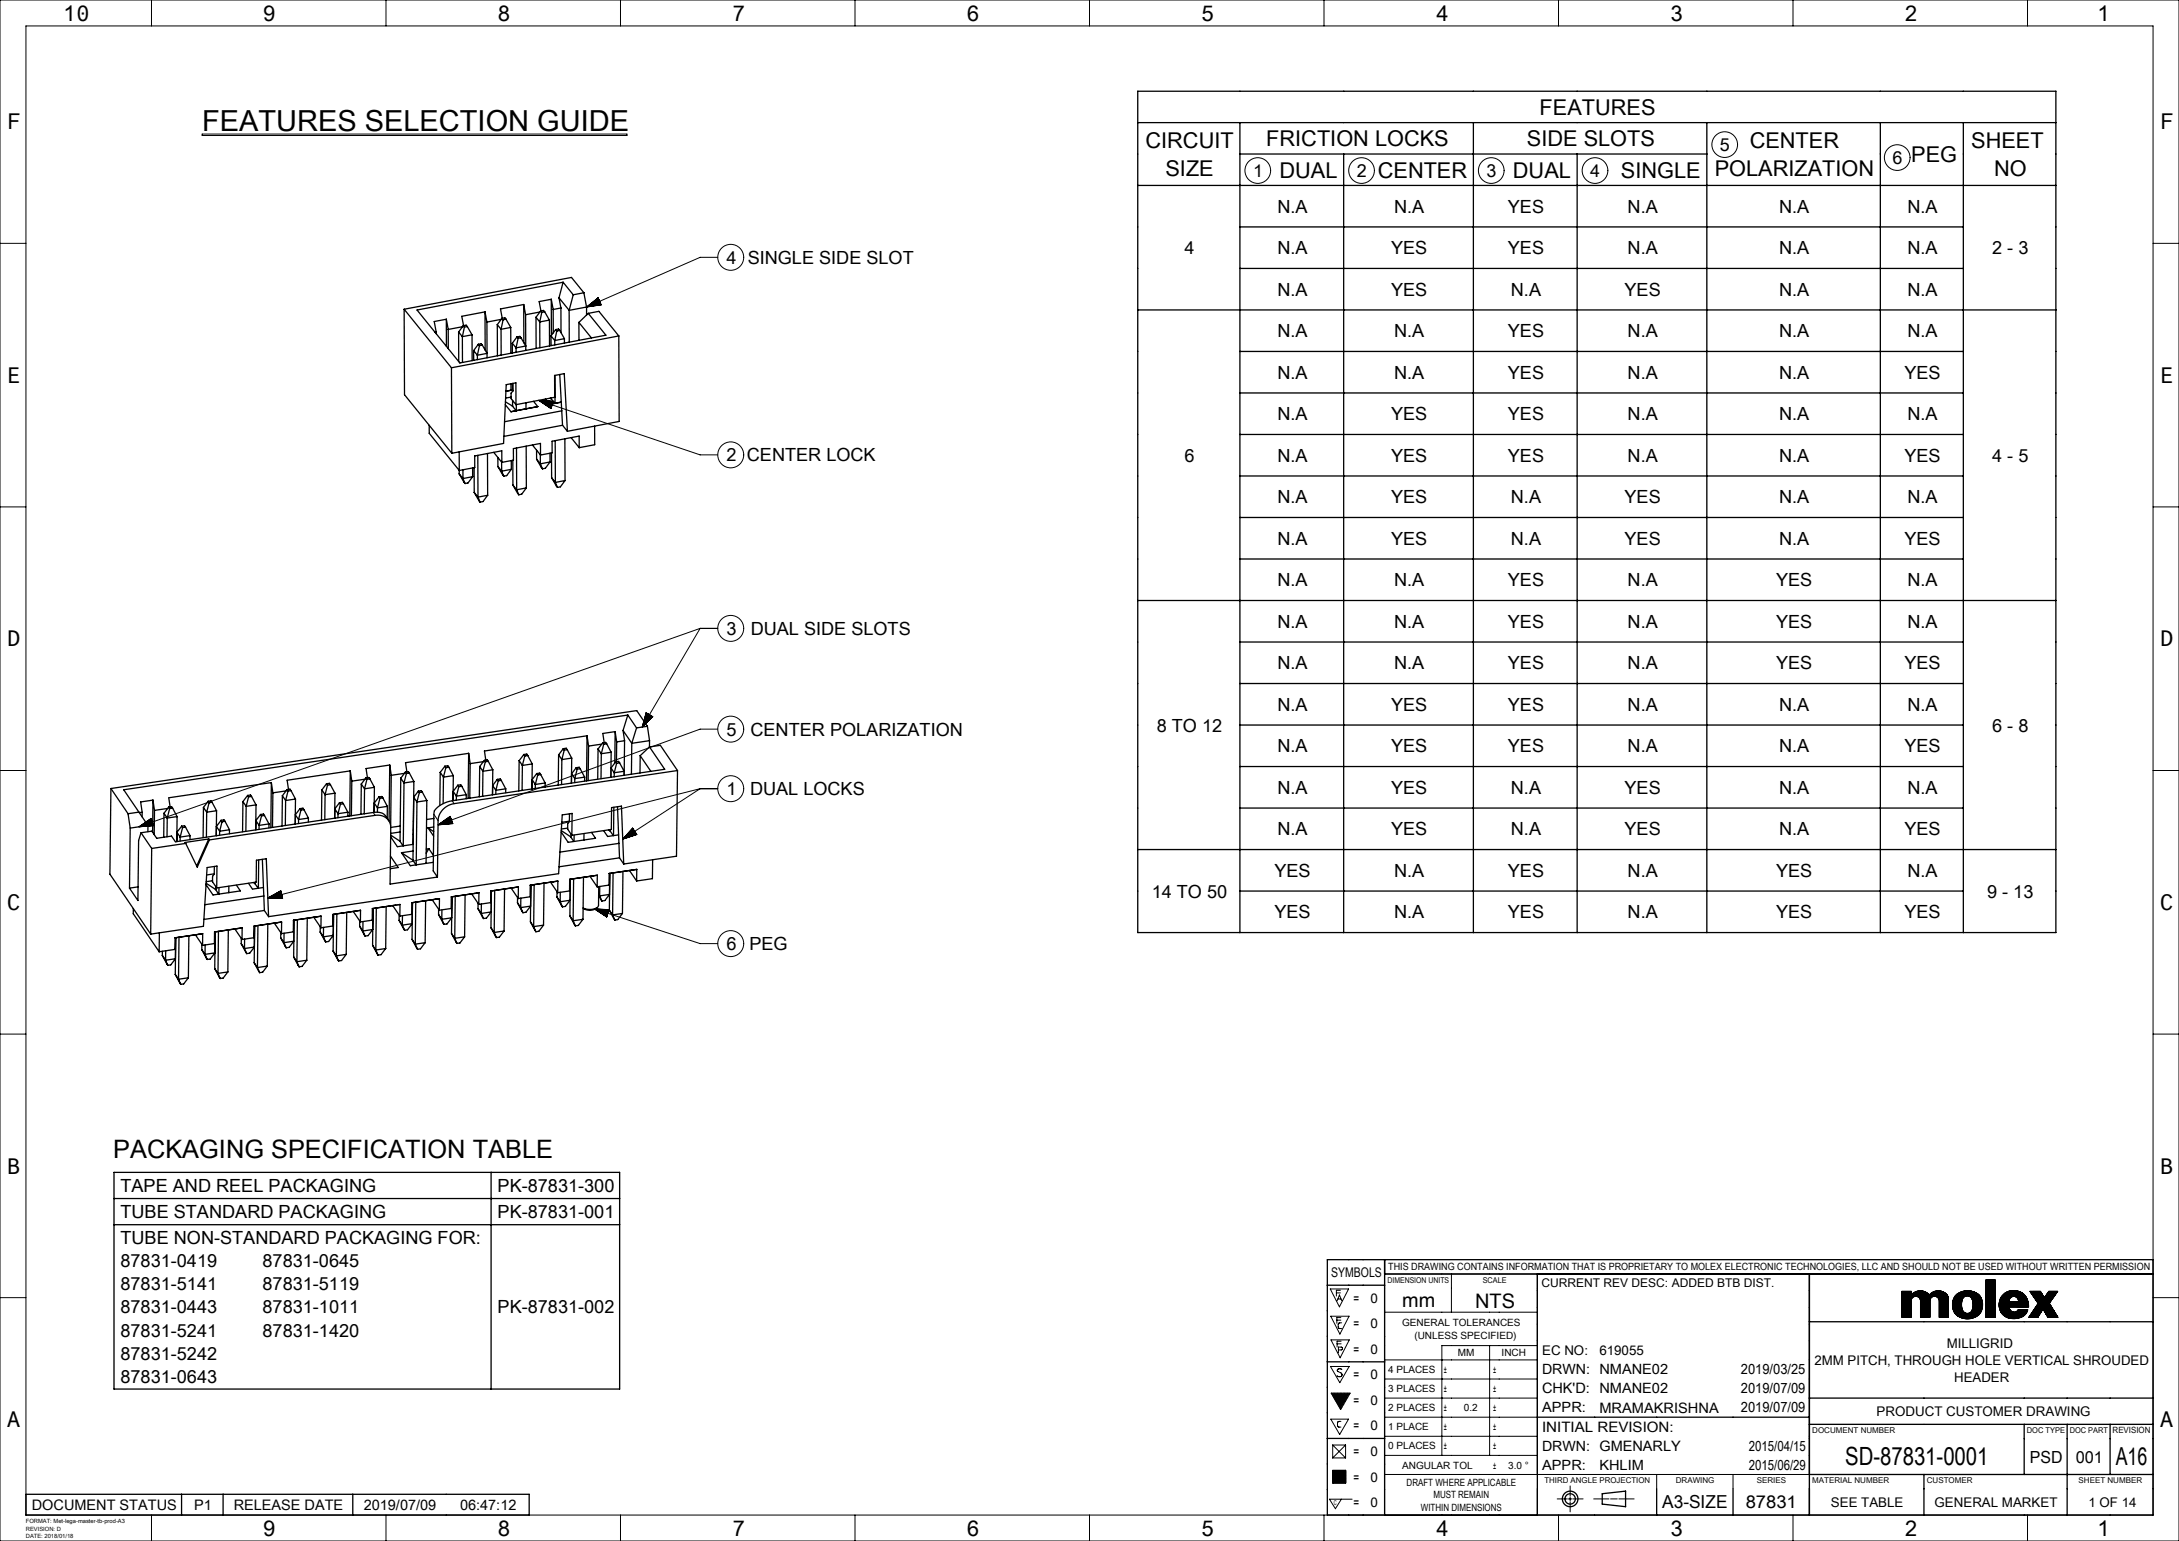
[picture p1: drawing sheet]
<svg xmlns="http://www.w3.org/2000/svg" width="420mm" height="297mm" viewBox="0 0 420 297" stroke-linecap="round" stroke-linejoin="round" font-family="sans-serif">
<defs><g id="words">
<text font-size="5.6" x="39" y="25.3">FEATURES SELECTION GUIDE</text>
<text font-size="4.9" x="21.8" y="223.2">PACKAGING SPECIFICATION TABLE</text>
<g font-size="4.8">
<text x="355.6" y="282.4">SD-87831-0001</text>
<text x="407.8" y="282.3">A16</text>
</g>
<g font-size="4.2">
<text x="12.2" y="4">10</text>
<text x="50.7" y="4">9</text>
<text x="95.9" y="4">8</text>
<text x="141.1" y="4">7</text>
<text x="186.3" y="4">6</text>
<text x="231.5" y="4">5</text>
<text x="276.7" y="4">4</text>
<text x="321.9" y="4">3</text>
<text x="367.1" y="4">2</text>
<text x="404.3" y="4">1</text>
<text x="296.8" y="22.1">FEATURES</text>
<text x="1.4" y="25">F</text>
<text x="220.8" y="28.5">CIRCUIT</text>
<text x="244.1" y="28.2">FRICTION LOCKS</text>
<text x="294.3" y="28.2">SIDE SLOTS</text>
<text x="337.3" y="28.5">CENTER</text>
<text x="379.9" y="28.5">SHEET</text>
<text x="416.4" y="25">F</text>
<text x="224.6" y="33.9">SIZE</text>
<text x="246.6" y="34.2">DUAL</text>
<text x="265.6" y="34.2">CENTER</text>
<text x="291.6" y="34.2">DUAL</text>
<text x="312.4" y="34.2">SINGLE</text>
<text x="330.5" y="33.9">POLARIZATION</text>
<text x="368.4" y="31.2">PEG</text>
<text x="384.4" y="33.9">NO</text>
<text x="1.4" y="73.8">E</text>
<text x="416.4" y="73.8">E</text>
<text x="1.4" y="124.6">D</text>
<text x="416.4" y="124.6">D</text>
<text x="1.4" y="175.4">C</text>
<text x="416.4" y="175.4">C</text>
<text x="1.4" y="226.2">B</text>
<text x="416.4" y="226.2">B</text>
<text x="1.4" y="275.1">A</text>
<text x="416.4" y="275.1">A</text>
<text x="50.7" y="296">9</text>
<text x="95.9" y="296">8</text>
<text x="141.1" y="296">7</text>
<text x="186.3" y="296">6</text>
<text x="231.5" y="296">5</text>
<text x="276.7" y="296">4</text>
<text x="321.9" y="296">3</text>
<text x="367.1" y="296">2</text>
<text x="404.3" y="296">1</text>
</g>
<g font-size="3.9">
<text x="270.3" y="252">mm</text>
<text x="284.3" y="252">NTS</text>
</g>
<g font-size="3.5">
<text x="331.5" y="29.1">5</text>
<text x="241.5" y="34.1">1</text>
<text x="261.5" y="34.1">2</text>
<text x="286.5" y="34.1">3</text>
<text x="306.5" y="34.1">4</text>
<text x="364.8" y="31.6">6</text>
<text x="246.2" y="41">N.A</text>
<text x="268.7" y="41">N.A</text>
<text x="290.6" y="41">YES</text>
<text x="313.7" y="41">N.A</text>
<text x="342.9" y="41">N.A</text>
<text x="367.7" y="41">N.A</text>
<text x="140" y="50.8">4 SINGLE SIDE SLOT</text>
<text x="228.3" y="49">4</text>
<text x="246.2" y="49">N.A</text>
<text x="268.1" y="49">YES</text>
<text x="290.6" y="49">YES</text>
<text x="313.7" y="49">N.A</text>
<text x="342.9" y="49">N.A</text>
<text x="367.7" y="49">N.A</text>
<text x="384" y="49">2 - 3</text>
<text x="246.2" y="57">N.A</text>
<text x="268.1" y="57">YES</text>
<text x="291.2" y="57">N.A</text>
<text x="313.1" y="57">YES</text>
<text x="342.9" y="57">N.A</text>
<text x="367.7" y="57">N.A</text>
<text x="246.2" y="65">N.A</text>
<text x="268.7" y="65">N.A</text>
<text x="290.6" y="65">YES</text>
<text x="313.7" y="65">N.A</text>
<text x="342.9" y="65">N.A</text>
<text x="367.7" y="65">N.A</text>
<text x="246.2" y="73">N.A</text>
<text x="268.7" y="73">N.A</text>
<text x="290.6" y="73">YES</text>
<text x="313.7" y="73">N.A</text>
<text x="342.9" y="73">N.A</text>
<text x="367.1" y="73">YES</text>
<text x="246.2" y="81">N.A</text>
<text x="268.1" y="81">YES</text>
<text x="290.6" y="81">YES</text>
<text x="313.7" y="81">N.A</text>
<text x="342.9" y="81">N.A</text>
<text x="367.7" y="81">N.A</text>
<text x="140" y="88.9">2 CENTER LOCK</text>
<text x="228.3" y="89">6</text>
<text x="246.2" y="89">N.A</text>
<text x="268.1" y="89">YES</text>
<text x="290.6" y="89">YES</text>
<text x="313.7" y="89">N.A</text>
<text x="342.9" y="89">N.A</text>
<text x="367.1" y="89">YES</text>
<text x="384" y="89">4 - 5</text>
<text x="246.2" y="97">N.A</text>
<text x="268.1" y="97">YES</text>
<text x="291.2" y="97">N.A</text>
<text x="313.1" y="97">YES</text>
<text x="342.9" y="97">N.A</text>
<text x="367.7" y="97">N.A</text>
<text x="246.2" y="105">N.A</text>
<text x="268.1" y="105">YES</text>
<text x="291.2" y="105">N.A</text>
<text x="313.1" y="105">YES</text>
<text x="342.9" y="105">N.A</text>
<text x="367.1" y="105">YES</text>
<text x="246.2" y="113">N.A</text>
<text x="268.7" y="113">N.A</text>
<text x="290.6" y="113">YES</text>
<text x="313.7" y="113">N.A</text>
<text x="342.4" y="113">YES</text>
<text x="367.7" y="113">N.A</text>
<text x="140" y="122.4">3</text>
<text x="144.7" y="122.4">DUAL SIDE SLOTS</text>
<text x="246.2" y="121">N.A</text>
<text x="268.7" y="121">N.A</text>
<text x="290.6" y="121">YES</text>
<text x="313.7" y="121">N.A</text>
<text x="342.4" y="121">YES</text>
<text x="367.7" y="121">N.A</text>
<text x="246.2" y="129">N.A</text>
<text x="268.7" y="129">N.A</text>
<text x="290.6" y="129">YES</text>
<text x="313.7" y="129">N.A</text>
<text x="342.4" y="129">YES</text>
<text x="367.1" y="129">YES</text>
<text x="246.2" y="137">N.A</text>
<text x="268.1" y="137">YES</text>
<text x="290.6" y="137">YES</text>
<text x="313.7" y="137">N.A</text>
<text x="342.9" y="137">N.A</text>
<text x="367.7" y="137">N.A</text>
<text x="140" y="141.8">5</text>
<text x="144.7" y="141.8">CENTER POLARIZATION</text>
<text x="223" y="141">8 TO 12</text>
<text x="384" y="141">6 - 8</text>
<text x="246.2" y="145">N.A</text>
<text x="268.1" y="145">YES</text>
<text x="290.6" y="145">YES</text>
<text x="313.7" y="145">N.A</text>
<text x="342.9" y="145">N.A</text>
<text x="367.1" y="145">YES</text>
<text x="140" y="153.3">1</text>
<text x="144.6" y="153.3">DUAL LOCKS</text>
<text x="246.2" y="153">N.A</text>
<text x="268.1" y="153">YES</text>
<text x="291.2" y="153">N.A</text>
<text x="313.1" y="153">YES</text>
<text x="342.9" y="153">N.A</text>
<text x="367.7" y="153">N.A</text>
<text x="246.2" y="161">N.A</text>
<text x="268.1" y="161">YES</text>
<text x="291.2" y="161">N.A</text>
<text x="313.1" y="161">YES</text>
<text x="342.9" y="161">N.A</text>
<text x="367.1" y="161">YES</text>
<text x="222" y="173">14 TO 50</text>
<text x="245.6" y="169">YES</text>
<text x="268.7" y="169">N.A</text>
<text x="290.6" y="169">YES</text>
<text x="313.7" y="169">N.A</text>
<text x="342.4" y="169">YES</text>
<text x="367.7" y="169">N.A</text>
<text x="383" y="173">9 - 13</text>
<text x="245.6" y="177">YES</text>
<text x="268.7" y="177">N.A</text>
<text x="290.6" y="177">YES</text>
<text x="313.7" y="177">N.A</text>
<text x="342.4" y="177">YES</text>
<text x="367.1" y="177">YES</text>
<text x="140" y="183.1">6</text>
<text x="144.4" y="183.1">PEG</text>
<text x="23.2" y="229.7">TAPE AND REEL PACKAGING</text>
<text x="95.9" y="229.7">PK-87831-300</text>
<text x="23.2" y="234.8">TUBE STANDARD PACKAGING</text>
<text x="23.2" y="239.8">TUBE NON-STANDARD PACKAGING FOR:</text>
<text x="95.9" y="234.8">PK-87831-001</text>
<text x="23.2" y="244.3">87831-0419</text>
<text x="50.6" y="244.3">87831-0645</text>
<text x="23.2" y="248.7">87831-5141</text>
<text x="50.6" y="248.7">87831-5119</text>
<text x="23.2" y="253.1">87831-0443</text>
<text x="23.2" y="257.6">87831-5241</text>
<text x="50.6" y="253.1">87831-1011</text>
<text x="50.6" y="257.6">87831-1420</text>
<text x="95.9" y="253.1">PK-87831-002</text>
<text x="23.2" y="262">87831-5242</text>
<text x="23.2" y="266.5">87831-0643</text>
<text x="320.4" y="290.6">A3-SIZE</text>
</g>
<text font-size="3.4" x="336.5" y="290.6">87831</text>
<g font-size="3.2">
<text x="391.3" y="281.9">PSD</text>
<text x="400.1" y="281.9">001</text>
</g>
<g font-size="2.8">
<text x="297.2" y="268.6">CHK'D: NMANE02</text>
<text x="297.2" y="275.9">INITIAL REVISION:</text>
<text x="308.3" y="272.2">MRAMAKRISHNA</text>
<text x="6.1" y="291">DOCUMENT STATUS</text>
<text x="37.4" y="291">P1</text>
<text x="45" y="291">RELEASE DATE</text>
<text x="70.1" y="291">2019/07/09</text>
<text x="88.7" y="291">06:47:12</text>
</g>
<g font-size="2.7">
<text x="297.2" y="264.9">DRWN: NMANE02</text>
<text x="335.6" y="264.9">2019/03/25</text>
<text x="335.6" y="268.5">2019/07/09</text>
<text x="297.2" y="272.2">APPR:</text>
<text x="335.6" y="272.2">2019/07/09</text>
<text x="297.2" y="279.6">DRWN: GMENARLY</text>
<text x="337.1" y="279.6">2015/04/15</text>
<text x="297.2" y="283.3">APPR:</text>
<text x="308.3" y="283.3">KHLIM</text>
<text x="337.1" y="283.3">2015/06/29</text>
</g>
<g font-size="2.6">
<text x="256.6" y="246.2">SYMBOLS</text>
<text x="260.9" y="251.1">=</text>
<text x="264.2" y="251.1">0</text>
<text x="260.9" y="256">=</text>
<text x="264.2" y="256">0</text>
<text x="260.9" y="260.9">=</text>
<text x="264.2" y="260.9">0</text>
<text x="297.2" y="261.2">EC NO:</text>
<text x="308.3" y="261.2">619055</text>
<text x="349.8" y="263">2MM PITCH, THROUGH HOLE VERTICAL SHROUDED</text>
<text x="375.3" y="259.8">MILLIGRID</text>
<text x="260.9" y="265.8">=</text>
<text x="264.2" y="265.9">0</text>
<text x="376.7" y="266.3">HEADER</text>
<text x="260.9" y="270.8">=</text>
<text x="260.9" y="275.7">=</text>
<text x="264.2" y="270.8">0</text>
<text x="264.2" y="275.7">0</text>
<text x="361.7" y="272.9">PRODUCT CUSTOMER DRAWING</text>
<text x="260.9" y="280.6">=</text>
<text x="264.2" y="280.6">0</text>
<text x="260.9" y="285.5">=</text>
<text x="264.2" y="285.5">0</text>
<text x="260.9" y="290.5">=</text>
<text x="264.2" y="290.5">0</text>
<text x="352.9" y="290.4">SEE TABLE</text>
<text x="372.9" y="290.4">GENERAL MARKET</text>
<text x="402.5" y="290.4">1 OF 14</text>
</g>
<text font-size="2.3" x="297.1" y="248.1">CURRENT REV DESC: ADDED BTB DIST.</text>
<g font-size="1.9">
<text x="267.6" y="244.9">THIS DRAWING CONTAINS INFORMATION THAT IS PROPRIETARY TO MOLEX ELECTRONIC TECHNOLOGIES, LLC AND SHOULD NOT BE USED WITHOUT WRITTEN PERMISSION</text>
<text x="270.3" y="255.6">GENERAL TOLERANCES</text>
<text x="272.6" y="258">(UNLESS SPECIFIED)</text>
<text x="281" y="261.4">MM</text>
<text x="289.4" y="261.4">INCH</text>
<text x="267.6" y="264.6">4 PLACES</text>
<text x="267.6" y="268.3">3 PLACES</text>
<text x="278.3" y="264.6">±</text>
<text x="278.3" y="268.3">±</text>
<text x="287.8" y="264.6">±</text>
<text x="287.8" y="268.3">±</text>
<text x="267.6" y="272">2 PLACES</text>
<text x="267.6" y="275.7">1 PLACE</text>
<text x="278.3" y="272">±</text>
<text x="278.3" y="275.7">±</text>
<text x="282.2" y="272">0.2</text>
<text x="287.8" y="272">±</text>
<text x="287.8" y="275.7">±</text>
<text x="267.6" y="279.4">0 PLACES</text>
<text x="278.3" y="279.4">±</text>
<text x="287.8" y="279.4">±</text>
<text x="270.3" y="283">ANGULAR TOL</text>
<text x="271.1" y="286.3">DRAFT WHERE APPLICABLE</text>
<text x="287.8" y="283">±</text>
<text x="290.7" y="283">3.0 °</text>
<text x="273.9" y="291.2">WITHIN DIMENSIONS</text>
<text x="276.3" y="288.8">MUST REMAIN</text>
</g>
<text font-size="1.7" x="407.2" y="276.2">REVISION</text>
<g font-size="1.5">
<text x="267.4" y="247.2">DIMENSION UNITS</text>
<text x="285.8" y="247.2">SCALE</text>
<text x="349.3" y="276.2">DOCUMENT NUMBER</text>
<text x="390.7" y="276.2">DOC TYPE</text>
<text x="399" y="276.2">DOC PART</text>
<text x="297.7" y="285.9">THIRD ANGLE PROJECTION</text>
<text x="323" y="285.9">DRAWING</text>
<text x="338.6" y="285.9">SERIES</text>
<text x="349.3" y="285.8">MATERIAL NUMBER</text>
<text x="371.4" y="285.9">CUSTOMER</text>
<text x="400.7" y="285.9">SHEET NUMBER</text>
</g>
<text font-size="1.3" x="257.1" y="290.1">C</text>
<g font-size="1.1">
<text x="5" y="293.6">FORMAT: Met-lega-master-tb-prod-A3</text>
<text x="5" y="295">REVISION: D</text>
<text x="5" y="296.4">DATE: 2018/01/18</text>
</g>
</g></defs>
<g fill="none" stroke="#000" stroke-width=".19">
<path d="M0 0h420v297h-420zM5 5h410v287h-410zM29.2 0v5M74.4 0v5M119.6 0v5M164.8 0v5M210 0v5M255.2 0v5M300.4 0v5M345.6 0v5M390.8 0v5M39 25.8h81.8v.3h-81.8z"/>
<path d="M0 46.9h5M115.3 57.4l.6 1.3M115.3 57.4l-2.2 1.8M115.3 57.4h.1M115.3 57.4l-.2 .1M115.3 57.5l-.3 .1M115.3 57.5l-.5 .3M115.4 57.6l-.7 .3M115.4 57.6l-.9 .4M115.4 57.7l-1 .4M115.4 57.7l-1.2 .6M115.4 57.8l-1.3 .6"/>
<path d="M115.5 57.8l-1.6 .7M115.5 57.9l-1.8 .7M115.5 57.9l-1.9 .8M115.5 58l-2.1 .9M115.5 58l-2.2 1M115.6 58.1l-2.5 1M115.6 58.1l-2.3 1M115.6 58.2l-2.1 .9M115.6 58.2l-1.9 .9M115.7 58.3l-1.8 .7M115.7 58.3l-1.6 .7M115.7 58.4l-1.4 .6"/>
<path d="M115.7 58.4l-1.2 .6M115.7 58.5l-1 .4M115.8 58.5l-.9 .4M115.8 58.6l-.7 .3M115.8 58.6l-.5 .2M115.8 58.7l-.3 .1M115.9 58.7l-.2 .1M115.9 58.7h.1M115.9 58.7l-2.8 .5M138.3 49.6h-3.4l-21.8 9.6M415 46.9h5M103.8 77.2l31.1 10.5h3.4"/>
<path d="M103.8 77.2l2.4 1.5M103.8 77.2l2.9 .1M103.9 77.2l2.5 .8M104.1 77.3l2.3 .8M104.1 77.2l2.4 .8M104.2 77.4l2.2 .8M104.3 77.2l2.2 .7M104.4 77.5l2 .7M104.5 77.2l2 .7M104.6 77.7l1.8 .6M104.7 77.2l1.8 .6M104.7 77.8l1.6 .5"/>
<path d="M104.9 77.9l1.4 .5M104.9 77.2l1.6 .6M105 78l1.3 .4M105.1 77.2l1.4 .5M105.2 78.1l1.1 .3M105.3 77.3l1.2 .4M105.4 78.2l.9 .3M105.5 77.3l1.1 .3M105.5 78.3l.8 .2M105.7 77.3l.9 .3M105.7 78.4l.5 .2M105.9 78.5l.3 .1"/>
<path d="M105.9 77.3l.7 .2M106 78.6l.2 .1M106.1 77.3l.5 .2M106.2 78.7h.1M106.3 77.3l.3 .1M106.5 77.3l.1 .1M106.7 77.3h.1M106.7 77.3l-.5 1.4M0 97.7h5M415 97.7h5M124 139.5l1-1.8-1.1 2M124.5 137.4l1.3 .7"/>
<path d="M124.5 137.4l-.7 2.7M124.5 137.4h.1M124.6 137.4l-.1 .2M124.6 137.4l-.2 .4M124.7 137.5l-.3 .5M124.7 137.5l-.4 .6M124.8 137.5l-.5 .8M124.8 137.5l-.6 1M124.8 137.6l-.6 1.1M124.9 137.6l-.8 1.3M124.9 137.6l-.8 1.5M125 139l.5-1-.7 1.1"/>
<path d="M125 137.6l-1 1.7M125.1 137.7l-1.2 2.1M125.2 137.7l-1.4 2.3M125.2 137.8l-1.2 2.1M125.3 137.8l-1.2 2M125.3 137.8l-1 1.8M125.4 137.9l-1 1.6M125.4 137.9l-.8 1.5M125.5 137.9l-.8 1.3M125.6 138l-.5 .8M125.6 138l-.3 .7M125.7 138.1l-.3 .4"/>
<path d="M125.7 138.1l-.2 .3M125.8 138.1l-.1 .2M125.8 138.1h.1M125.8 138.1l-2 2M134.9 121.1h3.4M134.9 121.1l-11.1 19M134.9 121.1l-108.1 38.3M0 148.5h5M29.1 157.7l.5 1.4M29.1 157.7l-2.3 1.7M29.1 157.7h.1M29.1 157.8l-.1 .1"/>
<path d="M29.2 157.8l-.4 .2M29.2 157.9l-.6 .2M29.2 157.9l-.7 .3M29.2 158l-.9 .3M29.2 158l-1 .4M29.2 158.1l-1.2 .4M29.3 158.1l-1.5 .5M29.3 158.2l-1.6 .5M29.3 158.2l-1.8 .7M29.3 158.3l-2 .7M29.3 158.3l-2.1 .8M29.3 158.4l-2.3 .8"/>
<path d="M29.4 158.4l-2.5 .9M29.4 158.5l-2.5 .8M29.4 158.6l-2.1 .7M29.4 158.6l-1.9 .7M29.4 158.7l-1.7 .6M29.5 158.7l-1.6 .6M29.5 158.7l-1.5 .6M29.5 158.8l-1.3 .4M29.5 158.8l-1.1 .4M29.5 158.9l-.9 .3M29.5 158.9l-.7 .3M29.6 159l-.6 .2"/>
<path d="M29.6 159l-.4 .2M29.6 159.1h-.2M29.6 159.1h.1M29.6 159.1l-2.8 .3M71.9 156.6l.4 .5M83.6 157l.8 1.2M86.8 157.4l.5 1.3M86.8 157.4l-2.4 1.6M86.8 157.4h.1M86.8 157.4l-.2 .1M86.8 157.4l-.4 .2M86.8 157.5l-.5 .2"/>
<path d="M86.8 157.5l-.7 .3M86.9 157.6l-.9 .3M86.9 157.6l-1.1 .4M86.9 157.7l-1.3 .4M86.9 157.7l-1.4 .6M86.9 157.8l-1.6 .6M86.9 157.8l-1.7 .7M87 157.9l-2 .7M87 157.9l-2.2 .8M87 158l-2.3 .8M87 158l-2.5 .9M87 158.1l-2.3 .9"/>
<path d="M87.1 158.2l-2.2 .7M87.1 158.2l-2 .7M87.1 158.3l-1.8 .6M87.1 158.3l-1.6 .6M87.1 158.4l-1.4 .5M87.1 154.3l.4 .6M87.1 158.4l-1.2 .5M87.2 158.4l-1.1 .4M87.2 158.5l-.9 .3M87.2 158.5l-.7 .3M87.2 158.6l-.5 .2M87.2 158.6l-.3 .2"/>
<path d="M87.3 158.7l-.2 .1M87.3 158.7h.1M87.3 158.7l-2.9 .3M121.9 159.6l.8 1.2M121.9 159.6l-1.9 2.1M121.9 159.6h.1M122 159.7l-.2 .1M122 159.7l-.3 .2M122 159.7l-.5 .4M122 159.8l-.6 .4M122.1 159.8l-.8 .5M122.1 159.9l-1 .6"/>
<path d="M122.1 159.9l-1.1 .7M122.2 160l-1.3 .8M122.2 160l-1.4 .9M134.9 152h3.4M134.9 152l-14.9 9.7M134.9 152l-83.3 21.1M138.3 140.5h-3.4l-50.5 18.5M415 148.5h5M51.6 173.1h2.9M54.1 171.7l.4 1.4M54.1 171.7l-2.5 1.4M54.1 171.7h.1"/>
<path d="M54.1 171.7l-.2 .1M54.1 171.8l-.3 .1M54.1 171.8l-.5 .2M54.2 171.9l-.8 .2M54.2 171.9l-.9 .3M54.2 172l-1.1 .3M54.2 172l-1.3 .4M54.2 172.1l-1.5 .4M54.2 172.1l-1.6 .4M54.2 172.2l-1.8 .4M54.2 172.2l-2 .5M54.3 172.3l-2.2 .5"/>
<path d="M54.3 172.3l-2.4 .6M54.3 172.4l-2.6 .6M54.3 172.4l-2.6 .7M54.3 172.5l-2.2 .6M54.3 172.6l-2 .5M54.3 172.6l-1.8 .5M54.4 172.7l-1.7 .4M54.4 172.7l-1.5 .4M54.4 172.8l-1.3 .3M54.4 172.8l-1.1 .3M54.4 172.9l-.9 .2M54.4 172.9l-.7 .2"/>
<path d="M54.4 173l-.5 .1M54.4 173l-.3 .1M54.5 173.1h-.2M54.5 173.1h.1M114.6 175.2l20.3 6.7h3.4M114.6 175.2l2.3 1.5M114.6 175.2l2.8 .1M114.7 175.2l2.5 .8M114.8 175.3l2.3 .8M114.8 175.2l2.4 .8M115 175.4l2.1 .7M115 175.2l2.2 .7"/>
<path d="M115.1 175.5l2 .7M115.2 175.2l2 .7M115.3 175.7l1.8 .5M115.4 175.2l1.8 .6M115.5 175.8l1.6 .5M115.6 175.9l1.5 .4M115.6 175.2l1.7 .6M115.8 176l1.2 .4M115.8 175.2l1.5 .5M116 176.1l1 .3M116 175.2l1.3 .5M116.1 176.2l.9 .3"/>
<path d="M116.2 175.3l1.1 .3M116.3 176.3l.7 .2M116.4 175.3l.9 .3M116.4 176.4l.6 .2M116.6 176.5l.4 .1M116.6 175.3l.7 .2M116.8 176.6l.2 .1M116.8 175.3l.5 .2M116.9 176.7h.1M117 175.3l.4 .1M117.2 175.3l.2 .1M117.4 175.3h.1"/>
<path d="M117.4 175.3l-.5 1.4M122.2 160l-1.6 1.1M122.2 160.1l-1.7 1.1M122.3 160.1l-1.9 1.3M122.3 160.2l-2.1 1.3M122.3 160.2l-2.2 1.5M122.4 160.3l-2.1 1.3M122.4 160.3l-1.9 1.3M122.4 160.4l-1.7 1.1M122.5 160.4l-1.6 1.1M122.5 160.5l-1.4 .9M122.5 160.5l-1.3 .8"/>
<path d="M122.5 160.5l-1.1 .8M122.6 160.6l-1 .6M122.6 160.6l-.8 .6M122.6 160.7l-.6 .4M122.7 160.7l-.5 .3M122.7 160.8l-.3 .2M122.7 160.8l-.1 .1M122.7 160.8h.1M122.7 160.8l-2.7 .9M0 199.3h5M415 199.3h5M0 250.1h5"/>
<path d="M256.4 248.4h3.5l-1.7 3.5zM256.5 253.7h3.5l-1.7 3.4zM256.5 258.2h3.6l-1.8 3.5zM257.6 249.2h.8M257.7 254.4h.7M257.7 259h.8M257.7 250.7l.5-1.1 .4 1.1M257.9 250.4h.6M258.4 248.7h-.8v1.1M258.4 253.9h-.7v1.1M258.5 258.5h-.8v1.1M258.6 255h-.5l-.2 .3 .1 .6 .6 .2"/>
<path d="M266.9 252.9h29.4M279.8 245.5v7.4M287.1 259.3v21.2M296.3 259.3h-18.4v21.2M366.6 248.9h1.8M366.6 248.9v5M366.6 248.9h.1M366.7 248.9l-.1 .1M366.8 248.9l-.2 .2M367 248.9l-.4 .4M367.1 248.9l-.5 .5M367.2 248.9l-.6 .6"/>
<path d="M367.3 248.9l-.7 .7M367.4 248.9l-.8 .8M367.5 248.9l-.9 .9M367.6 248.9l-1 1M367.7 248.9l-1.1 1.1M367.8 248.9l-1.2 1.2M367.9 248.9l-1.3 1.3M368 248.9l-1.4 1.4M368.1 248.9l-1.5 1.5M368.2 248.9l-1.6 1.6M368.3 248.9l-1.7 1.7M368.4 250.7a.89 .89 0 0 1 .9-.9 .89 .89 0 0 1 .9 .9"/>
<path d="M368.4 253.7l-.2 .2M368.4 253.6l-.3 .3M368.4 253.5l-.4 .4M368.4 253.4l-.5 .5M368.4 253.3l-.6 .6M368.4 253.2l-.7 .7M368.4 253.2l-.8 .7M368.4 253.1l-.8 .8M368.4 253l-.9 .9M368.4 252.9l-1 1M368.4 252.8l-1.1 1.1M368.4 252.7l-1.2 1.2"/>
<path d="M368.4 252.6l-1.3 1.3M368.4 252.5l-1.4 1.4M368.4 252.4l-1.5 1.5M368.4 252.3l-1.6 1.6M368.4 252.2l-1.7 1.7M368.4 252.1l-1.8 1.8M368.4 252l-1.8 1.8M368.4 251.9l-1.8 1.8M368.4 251.8l-1.8 1.8M368.4 251.7l-1.8 1.8M368.4 251.6l-1.8 1.8M368.4 251.5l-1.8 1.8"/>
<path d="M368.4 251.4l-1.8 1.8M368.4 251.3l-1.8 1.9M368.4 251.2l-1.8 1.8M368.4 251.1l-1.8 1.8M368.4 251l-1.8 1.8M368.4 250.9l-1.8 1.8M368.4 250.8l-1.8 1.9M368.4 250.8l-1.8 1.8M368.4 250.7v3.2h-1.8M368.4 250.7l-1.8 1.8M368.4 249.6l-1.8 1.8M368.4 249.5l-1.8 1.8"/>
<path d="M368.4 249.4l-1.8 1.8M368.4 249.3l-1.8 1.9M368.4 249.3l-1.8 1.8M368.4 249.2l-1.8 1.8M368.4 249.1l-1.8 1.8M368.4 249l-1.8 1.8M368.4 248.9l-1.8 1.8M368.4 248.9v.7M368.4 250.6l-1.8 1.8M368.4 250.5l-1.8 1.8M368.5 250.4l-1.9 1.9M368.8 249.2l-2.2 2.2"/>
<path d="M369 249.1l-2.4 2.4M369.1 249l-2.5 2.5M369.2 249l-2.6 2.6M369.4 248.9l-2.8 2.8M369.5 248.9l-2.9 2.9M369.6 248.8l-3 3M369.7 248.8l-3.1 3.1M369.7 248.8l-3.1 3.2M369.8 248.8l-3.2 3.2M369.9 248.8l-3.3 3.3M369.9 250.1l1.2-1.1-1.2 1.1M370 248.8l-3.4 3.4"/>
<path d="M370.1 250.3l1.2-1.2-1.2 1.2M370.1 248.8l-1.2 1.1M370.1 248.8l-1.1 1.1M370.2 251.1l1.6-1.6-1.6 1.7M370.2 250.9l1.5-1.5-1.5 1.7M370.2 250.8l1.5-1.4-1.5 1.5M370.2 250.7v3.2M370.2 248.8l-1.1 1.1M370.2 248.8l-1 1M370.3 248.8l-1.1 1M370.3 248.8l-1 1M370.5 248.8l-1.1 1"/>
<path d="M370.5 248.8l-1 1.1M370.6 248.8l-1.1 1.1M370.6 248.8l-1 1.1M370.7 248.8l-1.1 1.1M370.7 248.9l-1.1 1M370.8 248.9l-1.1 1M370.8 248.9l-1.1 1.1M370.9 248.9l-1.1 1.1M371 248.9l-1.1 1.2M371.1 249l-1.1 1.1M371.1 249l-1.1 1.2M371.2 249.1l-1.2 1.1"/>
<path d="M371.3 249.1l-1.2 1.3M371.4 249.1l-1.3 1.4M371.5 249.2l-1.3 1.4M371.5 249.3l-1.3 1.3M371.6 249.3l-1.4 1.4M371.6 249.3l-1.4 1.5M371.9 249.6l-1.7 1.6M371.9 249.6a2.3 2.3 0 0 0-3.5 0M372 253.9h.1M372 253.8l-.1 .1M372 253.7l-.2 .2M372 253.6l-.3 .3"/>
<path d="M372 253.5l-.4 .4M372 253.4l-.5 .5M372 253.3l-.6 .6M372 253.1l-.8 .8M372 253l-.9 .9M372 252.9l-1 1M372 252.8l-1.1 1.1M372 252.7l-1.2 1.2M372 252.6l-1.3 1.3M372 252.5l-1.4 1.4M372 252.4l-1.5 1.5M372 252.3l-1.6 1.6"/>
<path d="M372 252.2l-1.7 1.7M372 252.1l-1.8 1.8M372 252l-1.8 1.8M372 251.9l-1.8 1.9M372 251.9l-1.8 1.8M372 251.8l-1.8 1.8M372 251.6l-1.8 1.9M372 251.6l-1.8 1.8M372 251.5l-1.8 1.8M372 251.4l-1.8 1.8M372 251.3l-1.8 1.9M372 251.3l-1.8 1.8"/>
<path d="M372 251.2l-1.8 1.8M372 251.1l-1.8 1.8M372 251l-1.8 1.9M372 251l-1.8 1.8M372 250.9l-1.8 1.8M372 250.8l-1.8 1.8M372 250.7l-1.8 1.9M372 250.6l-1.8 1.8M372 250.5l-1.8 1.9M372 250.5l-1.8 1.8M372.1 250.4l-1.9 1.9M372.2 250.2l-2 2"/>
<path d="M372.3 249.2l-2.1 2.1M372.4 249.1l-2.2 2.3M372.6 249l-2.4 2.4M372.8 248.9l-2.6 2.6M372.9 248.9l-2.7 2.7M373 248.9l-2.8 2.8M373 248.8l-2.8 2.9M373.1 248.8l-2.9 3M373.2 248.8l-3 3M373.3 248.8l-3.1 3.1M373.3 248.8l-3.1 3.2M373.5 248.8l-3.3 3.3"/>
<path d="M373.6 248.8l-1.2 1.2M373.7 248.8l-1.2 1.1M373.7 248.8l-1.1 1.1M373.8 248.8l-1.1 1.1M373.8 248.8l-1 1M373.9 248.8l-1.1 1M374 248.8l-1 1M374.1 248.8l-1 1.1M374.2 248.9l-1 1M374.3 248.9l-1.1 1M374.4 248.9l-1.1 1.1M374.4 248.9l-1 1.1"/>
<path d="M374.5 249l-1 1M374.6 249l-1.1 1.1M374.7 249l-1.1 1.1M374.7 249.1l-1.1 1.1M374.8 249.1l-1.1 1.2M374.8 249.1l-1.1 1.3M375 249.2l-1.3 1.3M375 249.3l-1.2 1.2M375 249.3l-1.2 1.3M375.1 249.3l-1.3 1.3M375.1 249.4l-1.3 1.3M375.2 249.4l.3 .8v3.7h-1.7v-3.2a.89 .89 0 0 0-.9-.9 .89 .89 0 0 0-.9 .9v3.2h-1.8"/>
<path d="M375.2 249.4a2.3 2.3 0 0 0-3.3 .2M375.2 249.4l-1.4 1.4M375.2 249.4l-1.4 1.5M375.3 249.5l-1.5 1.5M375.3 249.6l-1.5 1.5M375.3 249.6l-1.5 1.6M375.4 249.6l-1.6 1.6M375.4 249.7l-1.6 1.6M375.4 249.7l-1.6 1.7M375.4 249.8l-1.6 1.7M375.5 249.8l-1.7 1.7M375.5 249.9l-1.7 1.7"/>
<path d="M375.5 250l-1.7 1.7M375.5 250l-1.7 1.8M375.5 250.1l-1.7 1.8M375.5 250.2l-1.7 1.7M375.5 252.7l-1.2 1.2M375.5 252.5l-1.3 1.4M375.5 252.5l-1.4 1.4M375.5 252.4l-1.4 1.5M375.5 252.4l-1.5 1.5M375.5 252.3l-1.6 1.6M375.5 252.2l-1.6 1.7M375.5 252.2l-1.7 1.7"/>
<path d="M375.5 252.1l-1.7 1.8M375.5 252l-1.7 1.7M375.5 251.9l-1.7 1.8M375.5 251.9l-1.7 1.7M375.5 251.8l-1.7 1.8M375.5 251.8l-1.7 1.7M375.5 251.7l-1.7 1.7M375.5 251.6l-1.7 1.8M375.5 251.5l-1.7 1.8M375.5 251.5l-1.7 1.7M375.5 251.4l-1.7 1.7M375.5 251.3l-1.7 1.8"/>
<path d="M375.5 251.3l-1.7 1.7M375.5 251.2l-1.7 1.8M375.5 251.1l-1.7 1.8M375.5 251l-1.7 1.8M375.5 251l-1.7 1.7M375.5 250.9l-1.7 1.8M375.5 250.9l-1.7 1.7M375.5 250.8l-1.7 1.7M375.5 250.7l-1.7 1.8M375.5 250.7l-1.7 1.7M375.5 250.6l-1.7 1.8M375.5 250.5l-1.7 1.7"/>
<path d="M375.5 250.4l-1.7 1.8M375.5 250.4l-1.7 1.7M375.5 250.3l-1.7 1.8M375.5 250.3l-1.7 1.7M375.5 253.9h.1M375.5 253.8l-.1 .1M375.5 253.7l-.1 .2M375.5 253.7l-.2 .2M375.5 253.6l-.3 .3M375.5 253.5l-.4 .4M375.5 253.4l-.4 .5M375.5 253.4l-.5 .5"/>
<path d="M375.5 253.3l-.5 .6M375.5 253.3l-.6 .6M375.5 253.2l-.7 .7M375.5 253.1l-.7 .8M375.5 253l-.8 .9M375.5 253l-.9 .9M375.5 252.9l-1 1M375.5 252.8l-1 1.1M375.5 252.8l-1.1 1.1M375.5 252.7l-1.1 1.2M376.7 252.9a3.3 3.3 0 0 0 4.4 .7M377.4 249.3l-.7 .7"/>
<path d="M377.5 249.2l-.8 .9M377.7 249.1l-1.1 1.1M377.7 253.8l1-.8-.9 .9M377.8 249.1l-1.2 1.2M377.9 249l-1.4 1.4M378 253.9l.9-.8-.9 .9M378 249l-1.5 1.5M378.1 249l-1.6 1.6M378.1 251.5l-1.4 1.4M378.1 251.4l-1.5 1.4M378.1 251.6l-1.4 1.4 1.4-1.4M378.1 251.3l-1.5 1.5 1.5-1.4"/>
<path d="M378.1 251.2l-1.5 1.5M378.1 251.7l-1.3 1.3M378.1 251.8l-1.3 1.3M378.1 251.1l-1.5 1.5M378.1 251.8l-1.3 1.3 1.3-1.2M378.1 251.9l-1.2 1.3M378.1 251l-1.6 1.6M378.1 252l-1.2 1.2M378.1 250.9l-1.6 1.6M378.1 252.1l-1.2 1.2M378.2 250.8l-1.7 1.7M378.2 252.1l-1.2 1.2"/>
<path d="M378.2 252.2l-1.2 1.1M378.2 250.7l-1.7 1.7M378.2 252.2l-1.2 1.2M378.2 250.6l-1.7 1.8M378.2 252.3l-1.1 1.1 1.1-1.1M378.2 252.4l-1.1 1.1M378.3 250.5l-1.9 1.8 1.8-1.7M378.3 252.4l-1.1 1.1M378.3 248.9l-1.9 1.9M378.3 252.5l-1.1 1M378.3 252.5a.98 .98 0 0 0 .9 .6 .98 .98 0 0 0 .9-.6M378.3 252.5l-1.1 1.1"/>
<path d="M378.3 252.6l-1 1 1-1M378.3 250.3l-1.9 1.9M378.3 252.6l-.9 1M378.4 252.7l-1 1M378.4 252.8l-.9 .9M378.4 248.9l-2 2M378.5 252.8l-1 .9M378.5 248.8l-2.1 2.2M378.5 252.8l-.9 1M378.5 252.9l-.8 .9 .9-.9M378.6 248.8l-2.2 2.2M378.6 248.8l-2.3 2.3"/>
<path d="M378.7 253l-.9 .9M378.7 248.8l-2.4 2.4M378.7 253l-.8 .9M378.8 253l-.9 .9M378.9 248.8l-2.6 2.5M378.9 248.8l-2.6 2.6M379 253.1l-1 .9M379 248.8l-2.7 2.6M379 253.1l-.9 .9M379.1 248.8l-2.8 2.7M379.1 253.1l-.9 .9M379.1 248.8l-2.8 2.8"/>
<path d="M379.2 253.1l-.9 .9M379.2 248.8l-2.9 2.8M379.2 253.1l-.9 1M379.2 248.8l-2.9 2.9M379.3 253.1l-.9 1M379.4 248.8l-3.1 3M379.4 253.1l-1 1M379.5 248.8l-3.1 3.1M379.5 253.1l-1 1M379.6 248.8l-3.2 3.2M379.6 253l-1 1.1M379.7 248.8l-3.3 3.3"/>
<path d="M379.8 252.9l-1.2 1.2M379.8 248.8l-1.1 1.1M379.8 250l1-.9-.9 .9M379.9 248.8l-1 1M379.9 248.8l-.9 1M380 248.8l-.9 1M380 248.9l-.9 .9M380.1 248.9l-.9 .9M380.1 250.4l.2 .8-.2 1.3M380.1 250.4a1.02 1.02 0 0 0-1.1-.6 1.02 1.02 0 0 0-.8 1l-.1 .9 .2 .8M380.1 248.9l-.8 .9M380.2 252.1l1.8-1.6-1.8 1.7"/>
<path d="M380.2 248.9l-.9 .9M380.3 250.9l1.3-1.2-1.3 1.3M380.3 248.9l-.9 .9M380.3 251.1l1.4-1.3-1.4 1.4M380.3 251.6l1.5-1.5-1.5 1.6M380.3 248.9l-.8 .9M380.4 248.9l-.9 .9M380.4 249l-.8 .8M380.5 249l-.9 .8M380.5 249l-.9 .9M380.6 249l-.9 .9M380.6 249l-.8 1 .9-.9"/>
<path d="M380.7 249.1l-.9 .9M380.8 249.1l-.9 1M380.9 249.2l-.9 .9M381 249.2l-1 1M381.1 249.3l-1 1M381.1 249.3l-1 1.1 1-1.1M381.1 249.3l.7 .7M381.1 249.3a3.3 3.3 0 0 0-4.4 .7 3.1 3.1 0 0 0 0 2.9M381.2 249.3l-1.1 1.1M381.2 249.4l-1.1 1.1M381.3 249.4l-1.1 1.1M381.3 249.4l-1.1 1.2"/>
<path d="M381.3 249.5l-1.1 1.1M381.4 249.5l-1.2 1.2M381.4 249.6l-1.2 1.2M381.5 249.6l-1.3 1.3M381.5 253.3l-.1 .1M381.6 249.7l-1.3 1.3M381.6 249.7l-1.3 1.4M381.7 249.8l-1.4 1.5M381.7 253l-.6 .6M381.7 249.9l-1.4 1.4M381.8 250l-1.5 1.4M381.8 250l-1.5 1.5"/>
<path d="M381.8 250a2.85 2.85 0 0 1-.7 3.6M381.8 252.9l-.8 .8M381.9 250.2l-1.6 1.6M381.9 252.8l-1 1M381.9 250.2l-1.6 1.7M381.9 252.7l-1.2 1.1M381.9 250.3l-1.6 1.6M381.9 250.3l-1.6 1.7M381.9 250.4l-1.7 1.7M382 252.5l-1.5 1.4M382 250.5l-1.8 1.9M382 252.4l-1.6 1.6"/>
<path d="M382 250.6l-1.9 1.9M382 250.6l-1.9 2M382 252.3l-1.7 1.7M382 250.7l-2 2.1M382.1 252.2l-1.8 1.8M382.1 250.7l-3.4 3.4M382.1 250.8l-3.4 3.3M382.1 252.1l-1.9 2M382.1 250.8l-3.3 3.4M382.1 250.9l-3.3 3.3M382.1 252.1l-2 2M382.1 250.9l-3.2 3.3"/>
<path d="M382.1 252l-2.1 2.1M382.1 251l-3.1 3.2M382.1 251.1l-3.1 3.1M382.1 251.9l-2.2 2.2M382.1 251.1l-3 3.1M382.1 251.8l-2.3 2.3M382.1 251.2l-3 3M382.1 251.7l-2.4 2.5M382.1 251.2l-2.9 3M382.1 251.7l-2.5 2.5M382.1 251.3l-2.8 2.9M382.2 251.6l-2.6 2.6"/>
<path d="M382.2 251.4l-2.9 2.8M382.2 251.5l-2.7 2.7M382.2 251.5l-2.8 2.7M382.8 246.7v7.2h1.8v-7.2M382.8 246.7h1.8M382.8 246.7h.1M382.9 246.7l-.1 .2M383 246.7l-.2 .2M383 246.7l-.2 .3M383.1 246.7l-.3 .3M383.2 246.7l-.4 .4M383.2 246.7l-.4 .5"/>
<path d="M383.3 246.7l-.5 .5M383.3 246.7l-.5 .6M383.5 246.7l-.7 .7M383.5 246.7l-.7 .8M383.6 246.7l-.8 .8M383.6 246.7l-.8 .9M383.7 246.7l-.9 .9M383.8 246.7l-1 1M383.8 246.7l-1 1.1M383.9 246.7l-1.1 1.2M384 246.7l-1.2 1.2M384.1 246.7l-1.3 1.3"/>
<path d="M384.2 246.7l-1.4 1.4M384.2 246.7l-1.4 1.5M384.3 246.7l-1.5 1.5M384.4 246.7l-1.6 1.6M384.5 246.7l-1.7 1.7M384.5 246.7l-1.7 1.8M384.6 253.8l-.1 .1M384.6 253.7l-.2 .2M384.6 253.6l-.2 .3M384.6 253.6l-.3 .3M384.6 253.5l-.4 .4M384.6 253.3l-.5 .6"/>
<path d="M384.6 253.3l-.6 .6M384.6 253.2l-.7 .7M384.6 253.1l-.8 .8M384.6 253l-.9 .9M384.6 252.9l-1 1M384.6 252.8l-1.1 1.1M384.6 252.7l-1.2 1.2M384.6 252.6l-1.3 1.3M384.6 252.5l-1.4 1.4M384.6 252.4l-1.5 1.5M384.6 252.3l-1.6 1.6M384.6 252.2l-1.7 1.7"/>
<path d="M384.6 252.1l-1.8 1.8M384.6 252l-1.8 1.9M384.6 252l-1.8 1.8M384.6 251.9l-1.8 1.8M384.6 251.8l-1.8 1.8M384.6 251.7l-1.8 1.9M384.6 251.7l-1.8 1.8M384.6 251.6l-1.8 1.8M384.6 251.5l-1.8 1.8M384.6 251.4l-1.8 1.9M384.6 251.3l-1.8 1.8M384.6 251.2l-1.8 1.8"/>
<path d="M384.6 251.1l-1.8 1.9M384.6 251.1l-1.8 1.8M384.6 251l-1.8 1.8M384.6 250.9l-1.8 1.9M384.6 250.8l-1.8 1.9M384.6 250.8l-1.8 1.8M384.6 250.7l-1.8 1.8M384.6 250.6l-1.8 1.8M384.6 250.5l-1.8 1.9M384.6 250.4l-1.8 1.9M384.6 250.4l-1.8 1.8M384.6 250.3l-1.8 1.8"/>
<path d="M384.6 250.2l-1.8 1.9M384.6 250.2l-1.8 1.8M384.6 250.1l-1.8 1.8M384.6 250l-1.8 1.8M384.6 249.9l-1.8 1.9M384.6 249.8l-1.8 1.8M384.6 249.7l-1.8 1.8M384.6 249.6l-1.8 1.9M384.6 249.6l-1.8 1.8M384.6 249.5l-1.8 1.8M384.6 249.4l-1.8 1.9M384.6 249.3l-1.8 1.9"/>
<path d="M384.6 249.3l-1.8 1.8M384.6 249.2l-1.8 1.8M384.6 249.1l-1.8 1.8M384.6 249l-1.8 1.9M384.6 248.9l-1.8 1.9M384.6 248.9l-1.8 1.8M384.6 248.8l-1.8 1.8M384.6 248.7l-1.8 1.9M384.6 248.7l-1.8 1.8M384.6 248.6l-1.8 1.8M384.6 248.4l-1.8 1.9M384.6 248.4l-1.8 1.8"/>
<path d="M384.6 248.3l-1.8 1.8M384.6 248.2l-1.8 1.8M384.6 248.1l-1.8 1.9M384.6 248.1l-1.8 1.8M384.6 248l-1.8 1.8M384.6 247.9l-1.8 1.8M384.6 247.8l-1.8 1.9M384.6 247.8l-1.8 1.8M384.6 247.7l-1.8 1.8M384.6 247.6l-1.8 1.8M384.6 247.5l-1.8 1.9M384.6 247.4l-1.8 1.9"/>
<path d="M384.6 247.4l-1.8 1.8M384.6 247.3l-1.8 1.8M384.6 247.2l-1.8 1.9M384.6 247.2l-1.8 1.8M384.6 247.1l-1.8 1.8M384.6 246.9l-1.8 1.9M384.6 246.9l-1.8 1.8M384.6 246.8l-1.8 1.8M384.6 246.7l-1.8 1.8M385.3 251.8l.4 1.1M385.3 251.2v.6M386.4 249.2l-.6 .6"/>
<path d="M386.6 249.1l-.9 .9M386.7 249l-1.1 1.1M386.9 249l-1.3 1.3M387 248.9l-1.5 1.5M387.1 248.9l-1.6 1.6M387.2 248.8l-1.7 1.8M387.3 250.8l-1.8 1.7M387.3 250.7l-1.8 1.8M387.3 250.8l-1.8 1.8M387.3 251.9l-1.4 1.4M387.3 252l-1.3 1.3M387.3 250.6l-1.8 1.8"/>
<path d="M387.3 252.1l-1.3 1.2M387.3 250.5l-1.8 1.9M387.3 252.1l-1.2 1.3M387.3 248.8l-1.9 1.9M387.3 250.9l-1.8 1.7M387.3 250.4l-1.9 1.9M387.3 252.2l-1.2 1.2M387.3 252.3l-1.2 1.2M387.4 252.3l-1.2 1.2M387.4 250.3l-2 2M387.4 252.4l-1.2 1.1M387.4 250.9l-1.8 1.8"/>
<path d="M387.4 248.8l-2 2M387.4 252.4l-1.1 1.2M387.5 248.8l-2.1 2.1M387.5 252.5l-1.1 1.2M387.5 250.9l-1.9 1.9M387.5 252.6l-1.1 1.1M387.5 248.8l-2.1 2.2M387.6 252.6l-1.1 1.1M387.6 250.1a.9 .9 0 0 1 1-.1 .9 .9 0 0 1 .4 .9h-1.7l.1-.6zM387.6 252.7l-1.1 1M387.6 248.8l-2.2 2.2M387.6 250.9l-2 1.9"/>
<path d="M387.6 252.7l-1 1.1M387.7 250.9l-2 2M387.7 252.7l-1.1 1.1M387.7 250.9l-2 2 2.1-2M387.8 252.8l-1 1.1M387.8 248.7l-2.5 2.5M387.9 250.9l-2.2 2.1M387.9 252.8l-1.1 1.1M387.9 248.7l-2.6 2.6M387.9 250.9l-2.1 2.1M387.9 248.7l-2.6 2.7M388 252.9l-1.1 1"/>
<path d="M388 250.9l-2.2 2.2 2.2-2.2M388 248.7l-2.7 2.7M388.1 252.9l-1.2 1M388.1 248.7l-2.8 2.8M388.1 252.9l-1.1 1.1M388.2 250.9l-2.3 2.3M388.2 252.9l-1.1 1.1M388.2 248.7l-2.9 2.9M388.2 251.9l2.2-2.1-2.1 2.1M388.3 252.9l-1.2 1.1M388.3 250.9l-2.4 2.3M388.3 248.7l-3 3"/>
<path d="M388.3 250.9l-1 1M388.3 252.9l-1.1 1.1M388.4 248.7l-3.1 3.1M388.4 250.9l-1 1M388.4 249.9l1-.9-1 .9M388.4 252.9l-1.2 1.2M388.5 250.9l-1.1 1M388.5 248.7l-3.2 3.2M388.5 252.9l-1.2 1.2M388.5 250.9l-1 1M388.5 248.8l-3.2 3.1M388.6 248.8l-3.2 3.2"/>
<path d="M388.6 250.9l-1.1 1M388.7 250.9l-1 1M388.7 248.8l-3.3 3.3M388.7 252.7l-1.4 1.4M388.8 250.9l-1.1 1M388.8 248.8l-3.4 3.4M388.8 250.9l-1 1M388.9 248.8l-1.2 1.2M388.9 250.9l-1.1 1M388.9 248.8l-1.1 1.1M388.9 250.9l-1 1M389 248.8l-1.1 1.1"/>
<path d="M389 251.9l1.7-1.6-1.7 1.6M389 250.9l-1 1M389 248.9l-1 1M389 250.5l1.1-1-1.1 1.1M389 252.4l-.1 .2M389.1 250.8l1.2-1.2-2.3 2.3M389.1 252.4l-1.7 1.7M389.1 248.9l-1 1M389.1 252.4l-1.6 1.7M389.2 248.9l-1 1M389.2 248.9l-.9 1M389.2 252.4l-1.7 1.7"/>
<path d="M389.3 252.4l-1.7 1.7M389.3 248.9l-.9 1M389.4 252.4l-1.7 1.7M389.5 249l-1 .9M389.5 249l-.9 1M389.5 252.4l-1.7 1.7M389.5 249.1l-.8 .9M389.6 252.4l-1.7 1.7M389.7 249.1l-1 1M389.7 252.4l-1.7 1.7M389.7 249.1l-.9 1 .9-.9M389.8 249.2l-1 1"/>
<path d="M389.8 252.4l-1.7 1.7M389.8 249.2l-.9 1M389.9 252.4l-1.7 1.7M389.9 249.3l-1 .9M389.9 249.3l-1 1M390 249.3l-1 1.1M390 252.4l-1.8 1.7M390 249.4l-1 1M390 252.4l-1.7 1.7M390.1 249.4l-1.1 1.1M390.1 252.4l-1.7 1.7M390.2 249.5l-1.2 1.1"/>
<path d="M390.2 252.4l-1.7 1.7M390.2 249.5l-1.1 1.2M390.2 249.6l-1.1 1.1M390.3 252.4l-1.7 1.7M390.3 249.7l-2.2 2.2M390.3 252.4l-1.6 1.7M390.4 249.8l-2.1 2.1M390.4 249.8l-2 2.1M390.5 249.9l-2.1 2M390.5 252.4l-1.8 1.7M390.5 249.9l-2 2M390.5 252.4l-1.6 1.7"/>
<path d="M390.5 250l-1.9 1.9M390.5 253.1l-.4 .5M390.6 250l-1.9 1.9M390.6 250.1l-1.9 1.8M390.6 252.4l-1.6 1.7M390.6 250.1a2.85 2.85 0 0 0-3-1.3 2.85 2.85 0 0 0-2.3 2.4M390.6 250.1l.3 .7 .1 1.1h-3.7a.92 .92 0 0 0 .6 .9 .92 .92 0 0 0 1.1-.4h1.9M390.6 250.1l-1.8 1.8M390.6 250.1l-1.7 1.8M390.6 250.2l-1.7 1.7M390.6 253l-.7 .7M390.6 252.4l-1.6 1.6"/>
<path d="M390.7 252.4l-1.6 1.6M390.7 252.9l-.9 .9M390.7 250.3l-1.5 1.6M390.7 250.4l-1.5 1.5M390.7 250.4l-1.4 1.5M390.8 252.8l-1.1 1M390.8 250.5l-1.5 1.4M390.8 252.4l-1.6 1.6M390.8 250.5l-1.4 1.4M390.8 250.6l-1.3 1.3M390.8 252.6l-1.3 1.3M390.8 252.4l-1.5 1.6"/>
<path d="M390.8 250.7l-1.2 1.2M390.8 252.5l-1.4 1.4M390.9 252.4a2.62 2.62 0 0 1-3.1 1.7 2.64 2.64 0 0 1-2.1-1.2M390.9 250.7l-1.2 1.2M390.9 250.8l-1.1 1.1M390.9 250.9l-1 1M390.9 251l-.9 .9M390.9 251.1l-.8 .8M390.9 251.1l-.7 .8M391 251.2l-.8 .7M391 251.2l-.7 .7M391 251.3l-.6 .6"/>
<path d="M391 251.4l-.5 .5M391 251.5l-.4 .4M391 251.5l-.3 .4M391 251.6l-.3 .3M391 251.7l-.2 .2M391 251.8l-.1 .1M391 251.8v.1M391 253.9h1.8l1-1.6 .9 1.6M391.3 248.9h.1M391.4 248.9l-.1 .1M391.5 248.9l-.2 .1M391.6 248.9l-.2 .2"/>
<path d="M391.7 248.9l-.3 .2M391.8 248.9l-.3 .3M391.9 248.9l-.4 .3M391.9 248.9l-.4 .4M392 248.9l-.4 .4M392.1 248.9l-.5 .5M392.1 250.2l1.3-1.2-1.2 1.2M392.2 248.9l-.6 .5M392.2 248.9l-.5 .6M392.3 248.9l-.6 .6M392.4 250.5l1.2-1.2-1.2 1.3M392.4 248.9l-.7 .7"/>
<path d="M392.5 250.6l1.2-1.1-1.2 1.2M392.5 248.9l-.7 .7M392.6 248.9l-.8 .8M392.7 248.9l-.8 .9 .9-.9M392.8 248.9l-.9 .9M392.8 253.8v.1M392.9 248.9l-1 .9M392.9 253.7l-.2 .2M392.9 248.9l-1 1M393 253.5l-.3 .4M393.1 248.9l-1.1 1.1M393.1 253.4l-.5 .5"/>
<path d="M393.2 248.9l-1.1 1.2 1.1-1.2M393.2 253.2l-.6 .7M393.3 248.9h-2l1.5 2.3-1.8 2.7M393.3 248.9l.7 1.2M393.3 248.9l-1.2 1.2M393.4 249.1l-1.2 1.2M393.4 252.9l-1 1M393.5 249.2l-1.2 1.1M393.5 249.2l-1.2 1.2M393.5 252.7l-1.1 1.2M393.5 249.3l-1.2 1.2M393.6 252.6l-1.3 1.3"/>
<path d="M393.6 249.4l-1.2 1.2M393.7 249.5l-1.2 1.2M393.7 249.6l-1.2 1.1M393.7 252.4l-1.4 1.5M393.7 249.6l-1.1 1.2M393.8 249.7l-1.2 1.2M393.8 249.7l-1.1 1.2M393.8 249.8l-1.1 1.1M393.9 252.4l1.2-1.1-1.2 1.2M393.9 249.8l-1.2 1.2M393.9 249.9l-1.2 1.1M393.9 249.9l-1.2 1.2"/>
<path d="M393.9 249.9l-1.1 1.2M393.9 252.6l1.2-1.2-1.1 1.2M394 250l-1.2 1.2M394 250.1l-1.3 1.3M394 252.7l1.2-1.1-1.1 1.2M394 250.1l.9-1.2h1.7l-1.6 2.3 1.7 2.7h-2M394.1 252.9l1.2-1.2-1.1 1.2M394.2 253l1.2-1.1-1.1 1.2M394.9 248.9v.1M395 251.2l-1.2 1.2M395 248.9l-.4 .5M395.1 251.3l-1.2 1.2"/>
<path d="M395.1 248.9l-.7 .7M395.2 251l-1.4 1.3M395.2 248.9l-.9 .8M395.2 251.4l-1.2 1.2M395.2 251.5l-1.2 1.2M395.2 248.9l-1 1M395.3 251.6l-1.2 1.3 1.2-1.2M395.3 248.9l-2.7 2.6M395.3 250.8l-3.1 3.1M395.3 248.9l-2.8 2.8M395.4 251.8l-1.2 1.2M395.4 248.9l-3 3"/>
<path d="M395.4 250.6l-3.3 3.3M395.5 252l-1.2 1.2 1.2-1.2M395.5 248.9l-3.4 3.4M395.5 252l-1.2 1.2M395.6 252.1l-1.2 1.2M395.6 250.4l-3.5 3.5M395.6 248.9l-3.6 3.6M395.6 252.2l-1.2 1.1M395.6 252.2l-1.1 1.2M395.6 248.9l-3.7 3.7M395.7 252.3l-1.2 1.2M395.7 252.3l-1.2 1.3"/>
<path d="M395.7 248.9l-3.9 3.9M395.8 252.4l-1.2 1.2M395.8 248.9l-4.2 4.1M395.8 252.5l-1.2 1.1M395.8 252.5l-1.2 1.2M395.8 248.9l-4.3 4.3M395.8 252.6l-1.1 1.2M395.9 250l-3.9 3.9M395.9 252.6l-1.2 1.2M395.9 248.9l-4.5 4.5M395.9 252.7l-1.2 1.2M395.9 252.7l-1.1 1.2"/>
<path d="M396 252.7l-1.2 1.2M396 252.8l-1.1 1.1M396 249.8l-4.1 4.1M396 248.9l-4.8 4.8M396 253.9l.4-.4-.3 .4M396 252.9l-1 1M396.1 252.9l-1 1M396.1 248.9l-5 5M396.1 253l-.9 .9M396.1 249.6l-4.3 4.3M396.1 253l-.8 .9M396.2 253.1l-.8 .8"/>
<path d="M396.2 248.9l-5 5M396.2 253.2l-.7 .7M396.3 253.2l-.7 .7M396.3 253.9l.2-.2-.2 .2M396.3 249.4l-4.5 4.5M396.3 253.3l-.6 .6M396.3 248.9l-5 5M396.3 253.3l-.5 .6M396.4 253.4l-.6 .5M396.4 248.9l-5 5M396.4 253.4l-.5 .5M396.4 249.2l-4.7 4.7"/>
<path d="M396.5 253.6l-.4 .3M396.5 253.6l-.3 .3M396.5 248.9l-5 5M396.6 249l-4.9 4.9M396.6 253.7l-.2 .2M396.6 248.9l-5 5M396.6 253.8l-.1 .1M396.6 253.8v.1M396.6 253.9h.1M415 250.1h5M256.4 263.4h3.7l-1.9 3.1zM256.5 273.5h3.4l-1.7 3z"/>
<path d="M256.6 268.5h3.6l-1.8 3.2zM256.7 268.5l-.1 .1M256.9 278.5h2.5M256.9 278.5v2.5M256.9 278.5l2.5 2.5M257 268.5l-.3 .3M257.3 268.5l-.5 .4M257.5 268.5l-.6 .6M257.8 268.5l-.8 .8M258 260.2h.5a.28 .28 0 0 0 .3-.3 .28 .28 0 0 0-.3-.3h-.5v1.1M258.1 268.5l-1 1M258.4 268.5l-1.2 1.1"/>
<path d="M258.5 273.9l-.5 .1-.2 .3 .1 .6 .6 .1M258.6 264a.47 .47 0 0 0-.5-.2 .47 .47 0 0 0-.3 .5l.7 .3a.47 .47 0 0 1 0 .7 .47 .47 0 0 1-.7-.1l-.1-.1M258.6 268.5l-1.3 1.3M258.6 271.3l-.3 .3M258.9 268.5l-1.5 1.5M259 270.6l-.8 .8M259.2 268.5l-1.7 1.7M259.4 278.5v2.5M259.4 278.5l-2.5 2.5M259.4 270l-1.3 1.2M259.5 268.5l-1.9 1.8M259.7 268.5l-2 2"/>
<path d="M259.8 269.3l-1.8 1.7M260 268.5l-2.2 2.2M260.2 268.6l-2.3 2.3M266.9 262.1h29.4M266.9 265.8h29.4M266.9 269.5h29.4M266.9 273.1h29.4M266.9 276.8h29.4M29.2 292v5M74.4 292v5M119.6 292v5M164.8 292v5"/>
<path d="M210 292v5M255.2 292v5M256.9 281h2.5M256.9 283.4h2.5v2.4h-2.5zM256.9 284.1h2.5M256.9 283.8h2.5M256.9 285.7h2.5M256.9 284.3h2.5M256.9 284.6h2.5M256.9 285.3h2.5M256.9 285.8h2.5M256.9 283.4h2.5"/>
<path d="M256.9 285.6h2.5M256.9 284.7h2.5M256.9 283.5h2.5M256.9 285.4h2.5M256.9 284.5h2.5M256.9 284h2.5M256.9 284.9h2.5M256.9 284.4h2.5M256.9 283.9h2.5M256.9 285.5h2.5M256.9 283.6h2.5M256.9 285.2h2.5"/>
<path d="M256.9 284.8h2.5M256.9 285.1h2.5M256.9 284.2h2.5M256.9 285h2.5M256.9 283.7h2.5M258.5 288.9l-1.1 1.9-1.2-1.9h4.4M266.9 292v-46.5h29.4v46.5M266.9 284.2h81.9v2.7M266.9 280.5h29.4M300.1 288.9h2M300.4 292v5M302.3 288.9h.7"/>
<path d="M302.6 286.4v1.9M302.6 288.5v.7M302.6 289.4v2M303.2 288.9h1.9M307.2 288.9h2.9M310.4 288.9h1.3M312 288.9h3M319.3 284.2v2.7M334 284.2v2.7M345.6 292v5M390.8 292v5"/>
<circle cx="242.4" cy="32.9" r="2.48"/>
<circle cx="262.4" cy="32.9" r="2.48"/>
<circle cx="287.4" cy="32.9" r="2.48"/>
<circle cx="307.4" cy="32.9" r="2.48"/>
<circle cx="332.4" cy="27.9" r="2.48"/>
<circle cx="365.7" cy="30.4" r="2.48"/>
<circle cx="140.8" cy="49.6" r="2.5"/>
<circle cx="140.8" cy="87.7" r="2.5"/>
<circle cx="140.8" cy="121.1" r="2.5"/>
<circle cx="140.8" cy="152" r="2.5"/>
<circle cx="140.8" cy="140.5" r="2.5"/>
<circle cx="140.8" cy="181.9" r="2.5"/>
</g>
<g fill="none" stroke="#000" stroke-width=".25">
<path d="M219.3 17.6h177v162.1h-177zM219.3 23.6h177M219.3 35.7h177M239 23.6v156.1M239 29.7h90M259 29.7v150M284 23.6v156.1M304 29.7v150M329 23.6v156.1M362.4 23.6v156.1M378.4 23.6v156.1M77.9 59.6l.1 16.5 9.1 11.3"/>
<path d="M77.9 59.6l9.1 11.3M100.9 58.7l-4.4 .8 .3 1.8M100.9 58.7l.1 7.4M100.9 58.7l.4 2M104.2 59.9l.6-.1 .2 .3M104.2 59.9l.2 .3M104.2 59.9l-.9 1.3M106.3 57.7l-2.4 .4 .4 1.8M106.3 57.7v6.9M106.3 57.7l.3 1.9M106.6 59.6v4.5M107.7 57.4l2 2.4"/>
<path d="M107.7 57.4l.4 2M108.1 59.4l-1.5 .2M108.1 59.4v4.7M108.5 54.4l2 2.4M108.5 54.4l-.8 3M108.5 54.4l-28.1 5.4 8.2 10.2 28.2-5.4-3.4-4.2M109.7 59.8v6.1M110.5 56.8l-.8 3M112.5 56.4l-2.3-2.9-32.3 6.1M112.5 56.4l.6 2.8M112.5 56.4l-2 .4M113.1 59.2v1.5"/>
<path d="M113.1 59.2l-3.4 .6M219.3 59.7h177M239 43.7h139.4M239 51.7h139.4M84.1 63.9l-.3 .1M84.1 63.9v.4M86 61.5v5.3M86 61.5l-2.3 .5 .4 1.9M86 61.5l.4 2M86.4 63.5v3.7M87 70.9l.1 16.5M88.4 64v5.7"/>
<path d="M88.4 64l.7 .9M89.1 64.9v5M89.2 63l-2.8 .5M89.3 62.8l-.9 1.2M89.3 62.8l.2 .2M89.3 62.8l.6-.1 .2 .2M89.5 63l-.4 1.9M90.1 62.9l.9 1.6M90.1 62.9l-.6 .1M91 64.5v5M91 64.5l-1.9 .4M91.3 67.6l.7 .9"/>
<path d="M91.3 67.6v1.8M92 68.5v.8M92.2 66.4l.5-.2 .3 .3M92.2 66.4l-.9 1.2M92.2 66.4l.2 .2M92.4 66.6l-.4 1.9M93 66.5l.9 1.6-1.9 .4M93 66.5l-.6 .1M93.5 60.1v7.4M93.5 60.1l.4 2M93.5 60.1l-4.5 .9 .3 1.8M93.9 62.1v6.9"/>
<path d="M95.9 62.6l.7 .9M95.9 62.6v6M96.6 63.5v4.9M96.6 61.6l-2.7 .5M96.8 61.4l.5-.1 .2 .2M96.8 61.4l.2 .2M96.8 61.4l-.9 1.2M97 61.6l-.4 1.9M97.4 78l1.1 1.4M97.4 77.5l1.4 .8M97.5 61.5l-.5 .1M97.5 61.5l.9 1.6"/>
<path d="M98.4 63.1l-1.8 .4M98.4 63.1l.1 5M98.5 74v1.2M98.5 75.2h.3l-1.3 .2M98.5 76.5l-1 .2M98.7 66.2l.1 1.8M98.7 66.2l.8 .8M98.8 78.3l.7 .8M98.8 73.9v1.5M98.8 77.2v1.1M98.8 78.2v.1M98.9 73.9v1.4l-.4 .5v1l1 1.2"/>
<path d="M99.5 78l-.1-4.2-1.8 .3-.5 11.4-10 1.9M99.5 78l7.4-1.4v-4.2l1.9-.4 .6 11.1M99.5 67v.9M99.5 79.1l-1 .3M99.5 78v1.1M99.6 64.9l.6-.1 .2 .3M99.6 64.9l.3 .3M99.6 64.9l-.9 1.3M99.9 65.2l-.4 1.8M100.4 65.1l.9 1.6-1.8 .3M100.4 65.1l-.5 .1M101.3 60.7v6.8"/>
<path d="M101.4 77.6v1.2M101.4 78.7v.1M101.4 78.8l-1.9 .3M102.8 77.3l.9 1.1M103.3 61.2l.7 .8M103.3 61.2v6M103.7 78.4l-5.2 1M103.7 78.4l-2.3 .4M104 62l.1 5M104.1 60.1l-2.8 .6M104.4 60.2l-.4 1.8M105 60.1l-.6 .1"/>
<path d="M105 60.1l.9 1.6M105.1 76.9l.9 1M105.9 61.7l-1.9 .3M105.9 61.7v5M106.1 76.7l.1 .1M106.2 64.7v1.9M106.2 64.7l.7 .9M106.2 76.8l.7 .9M106.3 76.7v.2M106.3 76.8h-.1M106.9 65.6v.9M106.9 77.7l-.9 .2"/>
<path d="M107 72.4v5.3M107.1 63.5l.6-.1 .2 .3M107.1 63.5l-.9 1.2M107.1 63.5l.2 .3M107.3 63.8l-.4 1.8M107.9 63.7l-.6 .1M107.9 63.7l.9 1.6M107.9 72.2l.5 9.8M108.2 77.5l-1.3 .2M108.2 77.5l-2.2 .4M108.3 79.2l-11 2.1M108.8 65.3v.8"/>
<path d="M108.8 65.3l-1.9 .3M111.6 62.1l2.4 3M111.6 62.1v3.5M113.4 60.4l2-.4 3.9 4.7M113.4 60.4l-1.8 1.7M119.3 64.7v16.5l-9.9 1.9M119.3 64.7l-32.3 6.2M239 67.7h139.4M239 75.7h139.4M82.7 82v1.5l5.8 7.2 3-.6v-2.2l5.2-1v3.9M88.5 87.1v4.2M88.5 91.3l1.1 1.9"/>
<path d="M88.5 91.3l.7 .9M89.2 90.5v1.7M89.2 92.2l.4 1M91.1 90.2v1.7M91.1 91.9l-.9 1.2-.6 .1M91.1 91.9l-1.9 .3M91.4 90.1v4.8M91.4 94.9l1.1 1.9M91.4 94.9l.7 .9M92.1 87.8v8M92.1 95.8l.4 1M94 87.4v8.1"/>
<path d="M94 95.5l-.9 1.2-.6 .1M94 95.5l-1.9 .3M95.2 87.2l1.5 1.9 2.3-.4v-2.2l5.2-1v2.2M96 88.2v1.7M96 89.9l1.1 1.9M96 89.9l.7 .9M96.7 90.8l.4 1M98.6 88.8v1.7M98.6 90.5l-1.9 .3M98.6 90.5l-.9 1.2-.6 .1M98.8 88.7l.1 4.8M98.9 93.5l1.1 1.9"/>
<path d="M98.9 93.5l.7 .9M99.6 86.3v8.1M99.6 94.4l.4 1M101.4 86l.1 8M101.5 94l-1.9 .4M101.5 94l-.9 1.3-.6 .1M102.6 85.8l1.6 1.9M103.4 86.8v1.7M103.4 88.5l1.2 1.9M103.4 88.5l.8 .9M104.1 87.6l.1 1.8M104.2 89.4l.4 1"/>
<path d="M106 87.4v1.6M106 89l-1.8 .4M106 89l-.9 1.3-.5 .1M106.3 87.3v4.8M106.3 92.1l1.2 1.8M106.3 92.1l.7 .9M107 84.9v8.1M107 93l.5 .9M108.4 82l-11.3 2.1M108.4 82l1 1.1M108.9 84.6v8M108.9 92.6l-.9 1.2-.5 .1"/>
<path d="M108.9 92.6l-1.9 .4M110.1 84.3l1.5 2M111.6 86.3v-2.3l-5.2 1v2.3l-2.2 .4M114.6 82.1v3.6l-3 .6M239 83.7h139.4M239 91.7h139.4M239 99.7h139.4M219.3 115.7h177M239 107.7h139.4M121 137.8l-97.2 14.4 3 4.3M121 137.8l-.9 3M121 137.8l1.7 2.5"/>
<path d="M124.8 140l-2.1 .3M124.8 140l.4 2.8M124.8 140l-2.1-3-101.3 15M239 123.7h139.4M239 131.7h139.4M239 139.7h139.4M21.4 152l3.3 4.8M21.4 152l-.2 16.5 7.8 11.5M24.7 156.8l.4 2.8M25.1 159.6l-.1 11.6M26.8 156.5l-2.1 .3M26.8 156.5l1.7 2.6"/>
<path d="M27.4 156.5l-.6 .1M27.4 156.5v.9M28.5 159.1v1.2M28.5 159.1l-3.4 .5M29.5 154.2l-2.4 .4 .3 1.9M29.5 154.2l.3 2M29.5 154.2l-.1 6.2M29.8 156.2l-.1 4.7M31.6 156.7l.6 1M31.6 156.7v4.7M32.2 157.7v3.6M32.3 155.8l-2.5 .4"/>
<path d="M32.5 155.6l.2 .2M32.5 155.6l.6-.1 .2 .3M32.5 155.6l-.9 1.1M32.7 155.8l-.5 1.9M33.3 155.8h-.6M33.3 155.8l.8 1.6M34.1 157.4l-1.9 .3M34.1 157.4v4.8M35 159.2l-.9 1.2 .6 .9M35 159.2l.2 .3M35 159.2l.6-.1 .2 .3M35.2 159.5l-.5 1.8"/>
<path d="M35.8 159.4l-.6 .1M35.8 159.4l.8 1.6M39.2 155.6l.6 .9M39.2 155.6l-.1 5.9M39.8 156.5v4.9M40.1 154.4h.6l.2 .2M40.1 154.4l.2 .3M40.1 154.4l-.9 1.2M40.3 154.7l-.5 1.8M40.9 154.6l-.6 .1M40.9 154.6l.8 1.7M41.7 156.3l-1.9 .2"/>
<path d="M41.7 156.3v4.8M42.6 158.1l.6-.1 .2 .3M42.6 158.1l.2 .3M42.6 158.1l-.9 1.2 .6 .9M42.8 158.4l-.5 1.8M43.4 158.3l-.6 .1M43.4 158.3l.8 1.6M44.2 159.9l-1.9 .3M44.2 159.9v.8M46.8 154.5l.6 .9M46.8 154.5v5.8M47.4 155.4v4.8"/>
<path d="M47.7 153.3l.2 .3M47.7 153.3l.6-.1 .2 .3M47.7 153.3l-.9 1.2M47.9 153.6l-.5 1.8M48.5 153.5l-.6 .1M48.5 153.5l.8 1.6M49.3 155.1l-1.9 .3M49.3 155.1v4.8M49.9 159.1v.8M50.2 157l.6-.1 .2 .3M50.2 157l.2 .3M50.2 157l-.9 1.2 .6 .9"/>
<path d="M50.4 157.3l-.5 1.8M51 157.2l-.6 .1M51 157.2l.8 1.6M51.8 158.8l-1.9 .3M51.8 158.8v.8M52.3 150.8l.3 2M52.3 150.8l-.1 8.7M52.3 150.8l-19.8 3 .3 1.7M52.6 152.8l-.1 6.7M54.4 153.4v5.8M54.4 153.4l.7 .9M55.1 154.3l-.1 4.8"/>
<path d="M55.1 152.4l-2.5 .4M55.3 152.2l.6-.1 .2 .3M55.3 152.2l-.9 1.2M55.3 152.2l.2 .3M55.5 152.5l-.4 1.8M56.1 152.4l-.6 .1M56.1 152.4l.9 1.6M57 154l-.1 4.8M57 154l-1.9 .3M57.5 157.9v.8M57.8 155.8l.2 .3M57.8 155.8h.6l.2 .2"/>
<path d="M57.8 155.8l-.9 1.2 .6 .9M58 156.1l-.5 1.8M58.6 156l-.6 .1M58.6 156l.8 1.7M59.4 157.7l-1.9 .2M59.4 157.7v.7M62 152.2l.7 1M62 152.2v5.9M62.7 153.2l-.1 4.8M62.9 151.1l.6-.1 .2 .2M62.9 151.1l.2 .2M62.9 151.1l-.9 1.1"/>
<path d="M63.1 151.3l-.4 1.9M63.7 151.2l-.6 .1M63.7 151.2l.9 1.7M64.6 152.9l-1.9 .3M64.6 152.9l-.1 4.8M65.2 156.8l-.1 .8M65.4 154.7l.6-.1 .2 .3M65.4 154.7l-.9 1.2 .7 .9M65.4 154.7l.2 .3M65.6 155l-.4 1.8M66.2 154.9l-.6 .1M66.2 154.9l.9 1.6"/>
<path d="M67.1 156.5l-1.9 .3M67.1 156.5l-.1 .8M67.5 148.6l-.1 8.7M67.5 148.6l.3 2M67.5 148.6l-12.2 1.8 .3 1.7M67.8 150.6l-.1 6.6M69.6 151.1l.7 .9M69.6 151.1v5.8M70.3 152l-.1 4.8M70.4 150.2l-2.6 .4M70.5 149.9l.6-.1 .2 .3M70.5 149.9l.2 .3"/>
<path d="M70.5 149.9l-.9 1.2M70.7 150.2l-.4 1.8M71.3 150.1l-.6 .1M71.3 150.1l.9 1.6M72.2 151.7l-1.9 .3M72.2 151.7l-.1 4.9M72.8 155.7l-.1 .8M73 153.6l.2 .3M73 153.6l.6-.1 .2 .3M73 153.6l-.9 1.2 .7 .9M73.2 153.9l-.4 1.8M73.8 153.8l-.6 .1"/>
<path d="M73.8 153.8l.9 1.6M74.7 155.4l-1.9 .3M74.7 155.4l-.1 2.3M74.9 158.2l-1-1.4-.8-.2h-.9l-38.4 5.6-.7-1.1-2.9 .5-.9-1.4-2.1 .3M74.9 158.2l.3 .6 .1 .7-.1 10.9 9.1-1.4M74.9 158.2a2.62 2.62 0 0 0-2.6-1.1l-31.9 4.8M75.1 147.4l-.1 10.9M75.1 147.4l-4.5 .7 .2 1.8M75.1 147.4l.3 2M75.4 149.4l-.1 9.8M77.1 159.2l-1.8 .3M77.2 150l.7 .9"/>
<path d="M77.2 150l-.1 12.1M77.9 150.9l-.2 12.1M78 149.1l-2.6 .3M78.1 148.8l.2 .3M78.1 148.8l.6-.1 .2 .3M78.1 148.8l-.9 1.2M78.3 149.1l-.4 1.8M78.9 149l-.6 .1M78.9 149l.9 1.6M79.7 160h.1M79.7 158.3h.1M79.8 150.6l-1.9 .3"/>
<path d="M79.8 150.6l-.2 15.2M80.4 154.6l-.2 12.1M80.6 152.5l.6-.1 .2 .3M80.6 152.5l.2 .2M80.6 152.5l-.9 1.2 .7 .9M80.8 152.7l-.4 1.9M81.4 152.7h-.6M81.4 152.7l.9 1.6M82.3 154.3l-.2 12.1M82.3 154.3l-1.9 .3M82.5 159.6l1.1 .7M82.5 159.6l1.1 1.6"/>
<path d="M83.6 159.4l-1.1 .2M83.6 157.7l-1.4 .2M84.9 148.9l-.1 6.4M84.9 148.9l.6 .9M85.5 149.8l-.1 5.1M85.8 147.7l.5-.1 .2 .3M85.8 147.7l.1 .2M85.8 147.7l-.9 1.2M85.9 147.9l-.4 1.9M86.5 147.9h-.6M86.5 147.9l.9 1.6M87.4 149.5l-1.9 .3"/>
<path d="M87.4 149.5l-.1 4.8M88 153.4v.8M88.2 151.3h.6l.2 .2M88.2 151.3l-.9 1.2 .7 .9M88.2 151.3l.2 .3M88.4 151.6l-.4 1.8M89 151.5l-.6 .1M89 151.5l.9 1.7M89.9 153.2l-1.9 .2M89.9 153.2v.7M90.3 145.2l-12.1 1.8 .2 1.8M90.3 145.2l.3 2"/>
<path d="M90.3 145.2l-.1 8.7M90.6 147.2l-.1 6.6M92.5 147.7l.6 .9M92.5 147.7l-.1 5.9M93.1 148.6l-.1 4.9M93.2 146.8l-2.6 .4M93.4 146.5h.5l.2 .2M93.4 146.5l.1 .3M93.4 146.5l-.9 1.2M93.5 146.8l-.4 1.8M94.1 146.7l-.6 .1M94.1 146.7l.9 1.7"/>
<path d="M95 148.4l-.1 4.8M95 148.4l-1.9 .2M95.6 152.3v.8M95.9 150.2l.5-.1 .2 .3M95.9 150.2l.1 .3M95.9 150.2l-.9 1.2 .6 .9M96 150.5l-.4 1.8M96.6 150.4l-.6 .1M96.6 150.4l.9 1.6M97.5 152l-1.9 .3M97.5 152v.8M100.1 146.6l.6 .9"/>
<path d="M100.1 146.6l-.1 5.8M100.7 147.5l-.1 4.8M101 145.4l.2 .3M101 145.4l.5-.1 .2 .3M101 145.4l-.9 1.2M101.2 145.7l-.5 1.8M101.7 145.6l-.5 .1M101.7 145.6l.9 1.6M102.6 147.2l-1.9 .3M102.6 147.2l-.1 4.9M103.2 151.2v.8M103.5 149.1l.5-.1 .2 .3"/>
<path d="M103.5 149.1l.1 .3M103.5 149.1l-.9 1.2 .6 .9M103.6 149.4l-.4 1.8M104.2 149.3l-.6 .1M104.2 149.3l.9 1.6M105.1 150.9l-1.9 .3M105.1 150.9v.8M107.7 145.5l.6 .9M107.7 145.5l-.1 5.8M108.3 146.4l-.1 4.8M108.6 144.3l.5-.1 .2 .3M108.6 144.3l.2 .3"/>
<path d="M108.6 144.3l-.9 1.2M108.8 144.6l-.5 1.8M109.3 144.5l-.5 .1M109.3 144.5l.9 1.6M109.4 159.6l-1.2 .2M109.7 158.3l-1.4 .2M109.8 156.9l-.1 1.4-.3 .4v1.1l.8 1.2M110.2 146.1l-.1 4.8M110.2 146.1l-1.9 .3M110.8 150.1v.7M111.1 148l.5-.1 .2 .3M111.1 148l.2 .2"/>
<path d="M111.1 148l-.9 1.1 .6 1M111.3 148.2l-.5 1.9M111.8 148.2h-.5M111.8 148.2l.9 1.6M112.7 149.8l-1.9 .3M112.7 149.8v.8M113.2 141.8l-.2 8.7M113.2 141.8l-19.8 2.9 .2 1.8M113.2 141.8l.2 2M113.4 143.8v6.7M115.3 144.3l.6 1M115.3 144.3l-.1 5.9"/>
<path d="M115.9 145.3l-.1 4.8M116 143.4l-2.6 .4M116.2 143.2l-.9 1.1M116.2 143.2l.2 .2M116.2 143.2l.5-.1 .2 .3M116.4 143.4l-.5 1.9M116.9 143.4l.9 1.6M116.9 143.4h-.5M117.3 159.9l.3 .2M117.6 159.9v.3M117.8 145l-1.9 .3M117.8 145l-.1 4.8"/>
<path d="M118.3 155.6v5.5M118.4 148.9v.8M118.6 141l-2.4 .4 .3 1.7M118.6 141l-.1 6.1M118.6 141l.3 2M118.7 146.8l.5-.1 .2 .3M118.7 146.8l.2 .3M118.7 146.8l-.9 1.2 .6 .9M118.9 147.1l-.5 1.8M118.9 143l-.1 3.8M119 155.5l.4 9.8M119.4 147l-.5 .1"/>
<path d="M119.4 147l.9 1.7-1.9 .2M120.1 140.8l1.7 2.5M120.1 140.8l.3 2M120.4 142.8l-.1 6.6M120.4 142.8l-1.5 .2M121.8 143.3l-.1 5.9M122.7 140.3l-.9 3M123.4 145.6l2.1 3.1M123.4 145.6v3.4M125.2 144l2.9 4.3-41 6a4.7 4.7 0 0 0-3.4 2.1l-.2 11.4 .8 1.2M125.2 144l2.1-.4 3.3 4.9M125.2 144l-1.8 1.6"/>
<path d="M125.2 142.8v1.2M125.2 142.8l-3.4 .5M130.6 148.5l-43.1 6.4a3.6 3.6 0 0 0-3.1 3.3l-.1 10.8M130.6 148.5l-.2 16.5-10.2 1.5M239 147.7h139.4M239 155.7h139.4M25.7 175.1v1l5 7.3M26.6 170.9l-1.6 .3M27.2 160.5l-.5 1.5-.1 11.6-1.6-2.4M27.2 160.5l2 3M29.2 163.5l-.2 16.5M30.7 179.8v3.6"/>
<path d="M34.7 161.3v.8M35.8 162.6l-6.6 .9M36.6 161l-1.9 .3M36.6 161v.8M39.1 180l-5.4 .7v2.3l-3 .4M39.1 180l-.1 2.2M39.1 180l-.9 .1M39.7 170.5l1.4 2 5.2-.8-.7-1.1M39.7 170.2l1.8 1.2M40.2 161.7l.2 .2M40.2 161.7l-4.5 .7 .1 .2M40.2 161.7l-2.3 5.2"/>
<path d="M40.4 161.9l-2.4 5.2-2.2-4.5M41 169.7l-1.2 .2M41.3 168.4l-1.5 .2M41.3 167v1.5l-.3 .4v1l.8 1.2M41.5 179.6l-.1 7.1M41.5 171.4l.7 .9M41.6 171.4h-.1M41.6 170.8v.7M41.8 171.1l7.6-1.1v-4.2l1.9-.3 .5 11.2M41.8 171.1v-4.2l-1.9 .3-.7 11.3-10.2 1.5M42.1 179.5l-.1 8.1M42.2 171.1v1.2"/>
<path d="M42.3 160.2v.8M44 179.2l-.1 8.1M44.1 172h.1M44.1 170.8v1.2M45.3 179l1.3 2.1M46.7 178.8l-5.3 .8-.1 2.3-2.3 .3M46.7 178.8l-.1 2.3M46.7 178.8l-.9 .2M47.9 170.2l.8 1.2 2.1-.4M48.8 170.1l.3 .2M49.1 178.5l-.1 7.1M49.2 170.3h-.1"/>
<path d="M49.2 170v.3M49.7 178.4l-.1 8.1M49.9 165.7l-.1 5.5-.7-.9M50.6 165.6l.4 9.9M50.8 172.7l-11.3 1.7M51 175.5l.8 1.2M51 175.5l-11.7 1.7M51.6 178.1l-.1 8.1M52.9 177.9l1.4 2M54.1 179.7v1.1M54.3 177.7l-5.3 .8-.1 2.2-2.3 .4M54.3 177.7v2.2"/>
<path d="M54.3 177.7l-.9 .1M54.8 179.9l-.1 1.8M56.7 177.4l-.1 7M57.3 177.3l-.1 8.1M59.2 177l-.1 8.1M60.5 176.8l1.4 2M61.7 179.6l1.1 1.9M61.7 179.6l.6 1M61.7 178.6v1M61.9 176.6v2.2M61.9 176.6l-5.3 .8-.1 2.2-2.2 .3M61.9 176.6l-.9 .1"/>
<path d="M62.4 178.7l-.1 1.9M64.3 176.2l-.1 7.1M64.9 176.1l-.1 8.1M66.8 175.8l-.1 8.1M68.1 175.7l1.4 2M69.3 178.5l1.1 1.9M69.3 178.5l.6 .9M69.3 177.5v1M69.5 175.4l-5.3 .8-.1 2.3-2.2 .3M69.5 175.4v2.3M69.5 175.4l-.9 .2M69.9 179.4l1.9-.3-.9 1.2-.5 .1"/>
<path d="M69.9 179.4l.5 1M70 177.6l-.1 1.8M71.9 175.1l-.1 7.1M72.5 175l-.1 8.1M74.4 174.7l-.1 8.1M75.3 165l1.5 2.2-1.6 .2M75.3 161.3l1.3 1.9 3-.5M75.3 160.9l1.8 1.2M75.7 174.5l1.4 2.1M76.9 177.4l1.1 1.9M76.9 177.4l.6 .9M76.9 176.4v1"/>
<path d="M77.1 162.1l.6 .9M77.1 174.3l-5.3 .8-.1 2.2-2.2 .4M77.1 174.3l-.9 .2M77.1 174.3v2.3M77.1 162.1h.1M77.1 162.1v.1M77.1 160.4l-1.8 .2M77.4 164.3l1.7 2.6 4.4-.7M77.4 164.3l2.2 1.5M77.5 178.3l.5 1M77.6 176.5l-.1 1.8M79.5 178v-4l-.1 7.1"/>
<path d="M79.5 178l-.9 1.2-.6 .1M79.5 178l-2 .3M79.6 165.8l.6 .9M79.6 165.8h.1M79.6 164l-2.2 .3M79.6 162.7h.1M79.7 160.8h.1M80.1 173.9l-.1 8.1M82 173.6l-.1 8.1M82.1 166.3l.1 .1M82.7 163.6h-.5M82.7 163.6l.8 1.3"/>
<path d="M82.7 163.6l-.6 .8M83.3 173.4l1.4 2M84.5 176.3l1.1 1.9M84.5 176.3l.7 .9M84.5 175.2v1.1M84.7 173.2l-5.3 .8v2.2l-2.3 .4M84.7 173.2v2.2M84.7 173.2l-.8 .1M85.2 177.2l1.9-.3-.9 1.2-.6 .1M85.2 177.2l.4 1M85.2 175.4v1.8M87 179.9l1.1 1.9"/>
<path d="M87 179.9l.7 .9M87.1 172.8l-.1 7.1M87.7 172.7v8.1M89.6 172.5v8.1M90.9 172.3l1.4 2M92.1 175.1l1.1 1.9M92.1 175.1l.7 .9M92.2 174.1l-.1 1M92.3 172.1l-5.3 .8v2.2l-2.3 .3M92.3 172.1v2.2M92.3 172.1l-.8 .1M92.8 176l.4 1"/>
<path d="M92.8 174.2v1.8M94.6 178.8l1.1 1.9M94.6 178.8l.7 .9M94.7 175.8l-1.9 .2M94.7 175.8l-.9 1.1-.6 .1M94.7 171.7v4.1M94.7 171.7l-.1 7.1M95.3 179.7l.4 1M95.4 171.6l-.1 8.1M97.2 179.4l-.9 1.2-.6 .1M97.2 179.4l-1.9 .3M97.3 171.3l-.1 8.1"/>
<path d="M98.5 171.2l1.4 2M99.7 174l1.1 1.9M99.7 174l.7 .9M99.8 173l-.1 1M99.9 170.9l-5.3 .8v2.3l-2.3 .3M99.9 170.9v2.3M99.9 170.9l-.8 .2M100.4 174.9l1.9-.3-.9 1.2-.6 .1M100.4 174.9l.4 1M100.4 173.1v1.8M102.2 170.6v2.2l-2.3 .4M102.2 177.7l1.1 1.9"/>
<path d="M102.2 177.7l.7 .9M102.3 170.6l-.1 7.1M102.9 178.6l.4 1M103 170.5l-.1 8.1M104.8 178.3l-.9 1.2-.6 .1M104.8 178.3l-1.9 .3M104.9 170.2l-.1 8.1M106.1 170l1.4 2.1M107.4 172.9l1 1.9M107.4 172.9l.6 .9M107.4 171.9v1M107.5 169.8l-5.3 .8"/>
<path d="M107.5 169.8v2.3M107.5 169.8l-.8 .1M108 173.8l.4 1M108 172v1.8M108.2 160.4l1.3 1.9 5.3-.7-.8-1.2M108.2 160.1l1.8 1.2M109.8 176.5l1.1 1.9M109.8 176.5l.7 1M109.9 173.5v-4l-.1 7M109.9 173.5l-.9 1.2-.6 .1M109.9 173.5l-1.9 .3M110 161.3l.6 .9"/>
<path d="M110 161.3h.1M110 160.7v.6M110.2 161l.1-4.2-1.9 .3-.7 11.3-55.9 8.3M110.2 161l7.6-1.1 .1-4.2 1.9-.3 .4 11.1M110.5 177.5l.4 .9M110.6 169.4l-.1 8.1M110.7 160.9l-.1 1.3M112.4 177.2l-.9 1.2h-.6M112.4 177.2l-1.9 .3M112.4 175l.2 .1a3 3 0 0 0 2.5-.2 2.17 2.17 0 0 1-2.7 .1zM112.5 169.1l-.1 8.1M112.6 160.6v1.2"/>
<path d="M113.7 168.9l1.4 2M115.1 168.7l-5.3 .8v2.2l-2.3 .4M115.1 168.7v2.2M115.1 168.7l-.8 .1M115.4 172.6l.6 1.1M115.4 172.4l.2 .3M115.4 170.9v3.6l-.3 .4M115.6 172.7l1.9-.3-.9 1.2-.6 .1M115.6 172.7l.4 1M115.6 170.9v1.8M116.3 160.1l.8 1.1 2.1-.3M117.5 175.4l1 1.9"/>
<path d="M117.5 175.4l.6 .9M117.5 168.3v7.1M117.6 160.1l.6 1M117.6 160.1h.1M118.1 176.3l.4 1M118.2 168.2l-.1 8.1M119.3 162.5l-11.4 1.7M119.4 165.3l-11.6 1.8M119.4 165.3l.8 1.2M120 176.1l-.9 1.1-.6 .1M120 176.1l-1.9 .2M120.1 168l-.1 8.1"/>
<path d="M121.3 167.8l1.4 2M122.7 167.6l-5.3 .7v2.3l-2.3 .3M122.7 167.6v2.2M122.7 167.6l-.8 .1M125.8 165.7v3.6l-3.1 .5M219.3 163.7h177M239 171.7h139.4M31.3 184.1l1 1.9M31.3 184.1l.6 1M31.3 183.3v.8M31.9 185.1l1.9-.3-.9 1.2h-.6M31.9 185.1l.4 .9"/>
<path d="M31.9 183.2v1.9M33.8 187.8l1 1.9M33.8 187.8l.6 .9M33.9 180.7l-.1 7.1M34.4 188.7l.4 1M34.5 180.6l-.1 8.1M36.3 188.4l-.9 1.2-.6 .1M36.3 188.4l-1.9 .3M36.4 180.4l-.1 8M37.7 180.2l1.3 2M38.9 183l1.1 1.9M38.9 183l.6 .9"/>
<path d="M38.9 182v1M39.5 183.9l1.9-.2-.9 1.1-.5 .1M39.5 183.9l.5 1M39.5 182.1v1.8M41.4 186.7l1 1.9M41.4 186.7l.6 .9M42 187.6l.4 1M43.9 187.3l-.9 1.2-.6 .1M43.9 187.3l-1.9 .3M46.5 181.9l1.1 1.9M46.5 181.9l.6 .9M46.5 180.9v1"/>
<path d="M47.1 182.8l1.9-.3-.9 1.2-.5 .1M47.1 182.8l.5 1M47.1 181v1.8M49 185.6l1.1 1.9M49 185.6l.6 .9M49.6 186.5l.5 1M51.5 186.2l-1.9 .3M51.5 186.2l-.9 1.2-.5 .1M54.1 180.8l1.1 1.9M54.1 180.8l.6 .9M54.7 181.7l1.9-.3-.9 1.2-.5 .1M54.7 181.7l.5 1"/>
<path d="M56.6 184.4l1.1 1.9M56.6 184.4l.6 1M57.2 185.4l.5 .9M59.1 185.1l-1.9 .3M59.1 185.1l-.9 1.2h-.5M62.3 180.6l1.9-.3-.9 1.2h-.5M62.3 180.6l.5 .9M64.2 183.3l1.1 1.9M64.2 183.3l.6 .9M64.8 184.2l.5 1M66.7 183.9l-.9 1.2-.5 .1M66.7 183.9l-1.9 .3"/>
<path d="M71.8 182.2l1.1 1.9M71.8 182.2l.6 .9M72.4 183.1l.5 1M74.3 182.8l-.9 1.2-.5 .1M74.3 182.8l-1.9 .3M79.4 181.1l.6 .9M79.4 181.1l1.1 1.9M80 182l.5 1M81.9 181.7l-1.9 .3M81.9 181.7l-.9 1.2-.5 .1M87.7 180.8l.4 1M89.6 180.6l-1.9 .2"/>
<path d="M89.6 180.6l-.9 1.1-.6 .1M22 226h97.4v41.7h-97.4zM22 231h97.4M22 236h97.4M94.7 226v41.7M255.8 247.7h11.1M266.9 242.8v49.2h-11.1v-49.2h159.2v49.2h-118.7v-5.1M266.9 245.5h148.1M296.3 245.5v38.7M348.8 254.7h66.2M348.8 245.5v46.5M255.8 262.5h11.1"/>
<path d="M255.8 277.2h11.1M296.3 273.1h52.5M348.8 269.5h66.2M348.8 274.5h66.2M390.2 274.5v9.7M398.4 274.5v17.5M406.7 274.5v9.7M5 288h97v4h-97zM35 288v4M43 288v4M68 288v4M308.8 287.9l4.5-.5v3l-4.5-.5z"/>
<path d="M319.3 286.9v5.1M334 286.9v5.1M348.8 284.2h66.2M370.8 284.2v7.8"/>
<circle cx="302.6" cy="288.9" r="1"/>
<circle cx="302.6" cy="288.9" r="1.5"/>
</g>
<use href="#words"/>
</svg>
